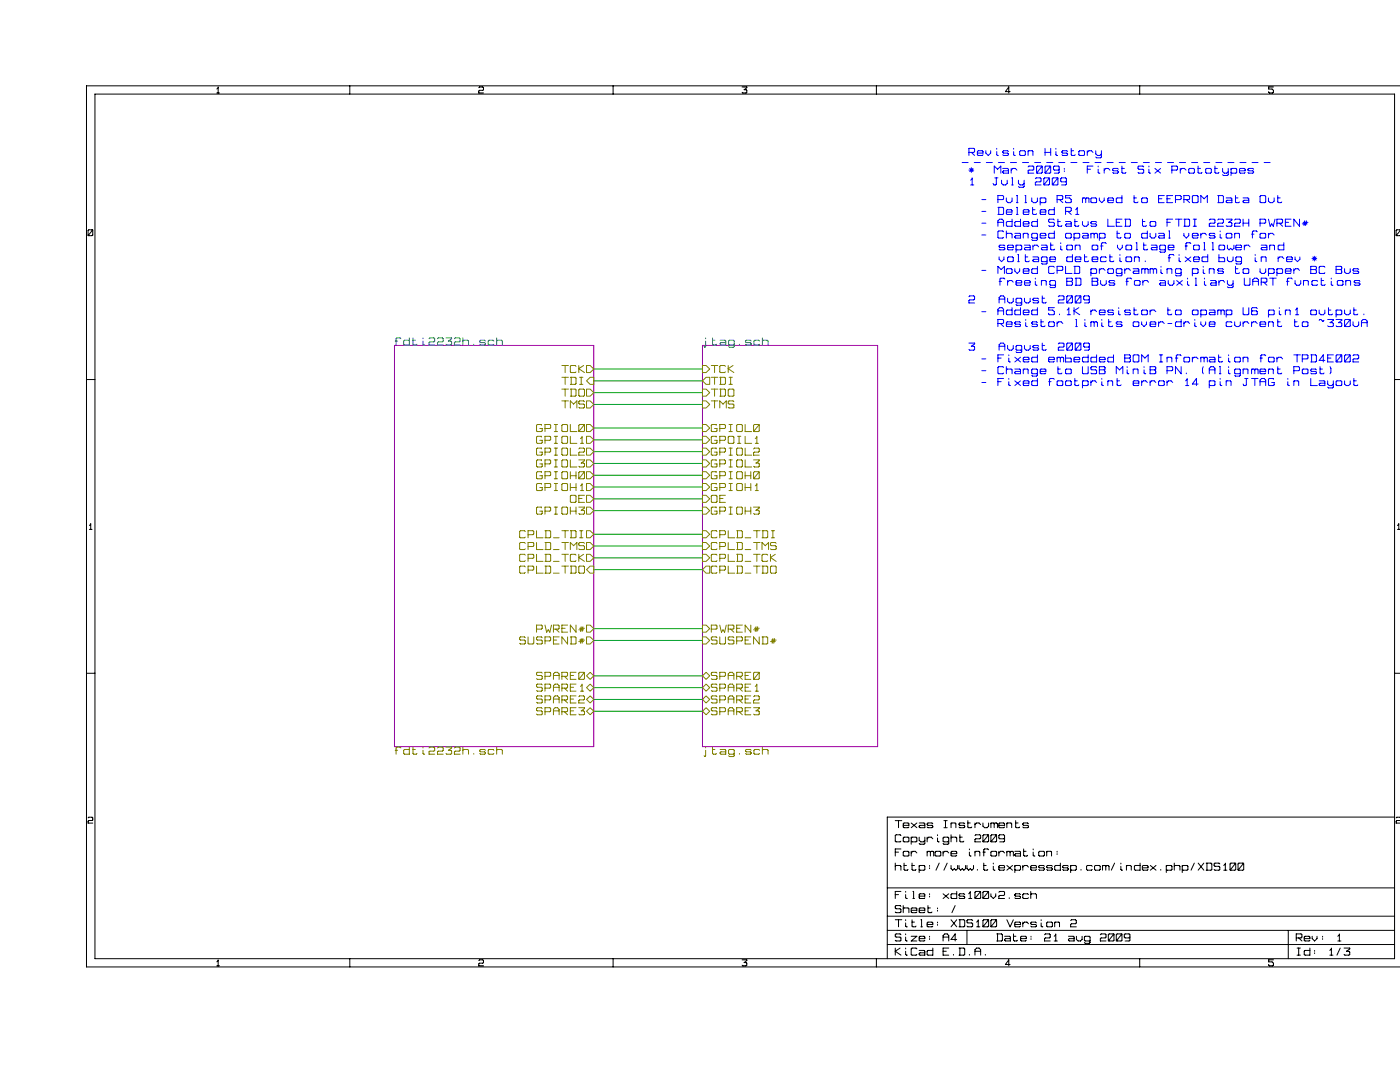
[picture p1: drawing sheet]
<svg xmlns="http://www.w3.org/2000/svg" width="279mm" height="216mm" viewBox="0 0 279 216" stroke-linecap="round" stroke-linejoin="round" font-family="sans-serif">
<g fill="none" stroke="#000" stroke-width=".2">
<path d="M18.9 18.8h259.4v172.5h-259.4zM43.3 18.5h.5M43.5 17.4v1.1M43.5 17.5l-.2 .3M69.8 17.1v1.7M95.6 17.5l.1-.1h.6l.2 .1v.4l-.2 .1h-.6l-.1 .2v.3h.9M122.4 17.1v1.7M148.1 17.4h.9l-.5 .5 .5 .1v.4l-.1 .1-.8-.1M174.9 17.1v1.7M201.6 18.3h-1l.7-.9v1.1M227.5 17.1v1.7M254.1 17.4h-.9v.4h.7l.2 .2v.4l-.8 .1-.1-.2"/>
<path d="M279.4 17.1h-262.1v175.8h262.1M17.6 46l.1-.1h.7l.1 .1v.9l-.1 .1-.8-.1zM18.5 45.9l-.9 1.1M279.4 45.9h-.6l-.2 .1v.9l.2 .1h.6M279.4 46l-.8 1M17.3 75.7h1.6M278.3 75.7h1.1M17.8 105.6h.6M18.1 104.5v1.1M18.1 104.6l-.3 .3M278.9 105.6h.5M279.2 104.5v1.1"/>
<path d="M279.2 104.6l-.3 .3M17.3 134.3h1.6M278.3 134.3h1.1M17.6 163.2l.1-.1h.7l.1 .1v.4l-.1 .1h-.7l-.1 .2v.3h.9M177.1 177.2h101.2M178.7 172.2v1.4M178.7 172.9l.1-.2h.8l.2 .2v.7M178.7 178.5h.6M178.7 170h.6M178.7 163.7h1.3M179.3 163.7v1.5M179.8 166.7l-.2-.1h-.8l-.1 .1v1.1l.1 .2h.8l.2-.2"/>
<path d="M179.8 169.4h-1.1v1.4M179.8 177.9h-1.1v1.4M180.3 170l.1-.1h.8l.2 .1v.7l-.2 .1h-.8l-.1-.1zM180.3 164.7h1.1v-.3l-.2-.2h-.8l-.1 .2v.6l.1 .2h.8l.2-.2M180.3 167.2l.1-.2h.8l.2 .2v.6l-.2 .2h-.8l-.1-.2zM180.4 172.7h.5M180.4 172.2v1.3l.2 .1h.5l.1-.1M180.7 177.9v.1M180.7 178.5v.6l.4 .2M181.8 167v1.5M181.8 169.9v.9M181.8 167.2l.2-.2h.8l.2 .2v.6l-.2 .2h-.8l-.2-.2"/>
<path d="M181.8 170.2l.4-.3h.5l.3 .3M181.8 164.2l1.2 1M182 172.2v1.3l.2 .1h.5l.1-.1M182 172.7h.5M182.2 177.9h.1v1.4M182.2 179.3h.3M183 164.2l-1.2 1M183.4 164.2h1l.2 .2v.8h-1l-.2-.2 .2-.3h1M183.4 172.9l.2-.2h.8l.2 .2v.6l-.2 .1h-.8l-.2-.1M183.4 178.8h1.2v-.3l-.2-.2h-.8l-.2 .2v.6l.2 .2h.8l.2-.2M183.4 167v.7l.4 .3h.5l.3-.3M183.4 172.7v1.4"/>
<path d="M184.6 167v1.3l-.2 .2h-.8l-.2-.2M185 167v1M185 169.9v.9M185 170l.2-.1h.3l.2 .1M185 167.4l.4-.4h.4l.4 .4M185.5 172.7v.2M185.5 173.2v.1M185.5 178.3v.2M185.5 178.8v.2M185.7 170l.1-.1h.4l.1 .1v.8M185.7 170v.8M186.2 164.4l-.2-.2h-.8l-.2 .2 .2 .3h.8l.2 .3-.2 .2h-.8l-.2-.2"/>
<path d="M186.6 170l.2-.1h.8l.2 .1v.7l-.2 .1h-.8l-.2-.1zM187.1 166.6v.1M187.1 167.2v.6l.3 .2M187.4 172.2l-.6 1.4M188.2 169.9v.9M188.2 178.3l1.1 1M188.2 170.2l.3-.3h.5l.3 .3M188.4 163.7h.6M188.4 165.2h.6M188.7 163.7v1.5M189 172.2l-.6 1.4M189.3 167.8l-.1 .2h-.8l-.2-.2v-.6l.2-.2h.8l.1 .2v1.1l-.1 .2h-.8l-.2-.2"/>
<path d="M189.3 178.3l-1.1 1M189.8 167.2l.2-.2h.8l.1 .2v.8M189.8 170.3h1.1v-.3l-.1-.1h-.8l-.2 .1v.7l.2 .1h.8l.1-.1M189.8 164.2v1M189.8 166.6v1.4M189.8 172.7v.6l.3 .3 .4-.3 .3 .3 .3-.3v-.6M189.8 164.4l.2-.2h.6l.2 .2v.8M190.9 177.9v1.4h-.9l-.2-.2v-.6l.2-.2h.9M191.4 172.7v.6l.3 .3 .3-.3 .4 .3 .3-.3v-.6M191.6 166.6v1.2l.1 .2h.5l.2-.2M191.6 167h.4M192.5 164.4l-.1-.2h-.8l-.2 .2 .2 .3h.8l.1 .3-.1 .2h-.8l-.2-.2"/>
<path d="M192.5 178.5l-.1-.2h-.8l-.2 .2 .2 .3h.8l.1 .3-.1 .2h-.8l-.2-.2M193 172.7v.6l.3 .3 .3-.3 .3 .3 .4-.3v-.6M193.2 164.2h.4M193.2 163.7v1.3l.1 .2h.5l.1-.2M193.3 179.3h.6M193.5 169.4v.2M193.5 170v.7l.3 .1M193.6 177.9v1.4M193.6 178l-.3 .3M194.6 178l.1-.1h.8l.2 .1v1.1l-.2 .2h-.8l-.1-.2zM194.6 164.2v1M194.6 166.7l.1-.1h.8l.2 .1v.5l-.2 .2h-.8l-.1 .1v.5h1.1"/>
<path d="M194.6 169.9v.9M194.6 170l.1-.1h.7l.1 .1v.8M194.6 164.5l.3-.3h.5l.3 .3M195.1 173.5v.1M195.7 177.9l-1.1 1.4M196.2 164.2v.7l.3 .3h.5l.3-.3v-.7M196.2 166.7l.1-.1h.8l.2 .1v1.1l-.2 .2h-.8l-.1-.2zM196.2 178l.1-.1h.8l.2 .1v1.1l-.2 .2h-.8l-.1-.2zM196.2 170h.4M196.3 172.2v1.3l.2 .1h.5l.1-.1M196.3 172.7h.5M197.3 177.9l-1.1 1.4"/>
<path d="M197.3 169.6l-.2-.2h-.6l-.2 .2v1.2M197.3 166.6l-1.1 1.4M197.8 164.2v1M197.8 166.7l.1-.1h.8l.2 .1v1.1l-.2 .2h-.8l-.1-.2zM197.8 170l.1-.1h.8l.2 .1v.7l-.2 .1h-.8l-.1-.1zM197.8 178.3v.5l.4 .5 .5-.5v-.5M197.8 164.4l.1-.2h.3l.2 .2M198.2 172.9v.6l.4 .1M198.2 172.2v.2M198.4 164.4l.2-.2h.3l.2 .2v.8M198.4 164.4v.8M198.9 166.6l-1.1 1.4"/>
<path d="M199.3 170.2l.4-.3h.5l.3 .3M199.3 178l.2-.1h.8l.2 .1v.5l-.2 .2h-.8l-.2 .1v.5h1.2M199.3 164.7h1.2v-.3l-.2-.2h-.8l-.2 .2v.6l.2 .2h.8l.2-.2M199.3 169.9v.9M199.3 173.2h1.2v-.3l-.2-.2h-.8l-.2 .2v.6l.2 .1h.8l.2-.1M200.5 167.2l-.2 .2h-.8l-.2-.2v-.5l.2-.1h.8l.2 .1v1.1l-.2 .2h-.8M200.9 172.7l1.2 .9M200.9 170l.2-.1h.3l.2 .1M200.9 164.2v1M200.9 169.9v.9M200.9 164.4l.2-.2h.7l.1 .2v.8M201.4 179.1v.2"/>
<path d="M201.6 170l.2-.1h.3l.1 .1v.8M201.6 170v.8M202.1 172.7l-1.2 .9M202.5 169.9h1l.2 .1v.8h-1l-.2-.1 .2-.4h1M202.5 172.9l.2-.2h.8l.2 .2v.6l-.2 .1h-.8l-.2-.1M202.5 172.7v1.4M202.7 164.2h.5M202.7 163.7v1.3l.2 .2h.4l.2-.2M203.7 178.5l-.2-.2h-.8l-.2 .2 .2 .3h.8l.2 .3-.2 .2h-.8l-.2-.2M204.1 172.7v.9M204.1 173l.4-.3h.4l.4 .3M204.3 169.9h.5"/>
<path d="M204.3 169.4v1.3l.2 .1h.4l.2-.1M205.3 164.4l-.2-.2h-.8l-.2 .2 .2 .3h.8l.2 .3-.2 .2h-.8l-.2-.2M205.3 178.5l-.2-.2h-.8l-.2 .2v.6l.2 .2h.8l.2-.2M205.7 173.2h1.1v-.3l-.1-.2h-.8l-.2 .2v.6l.2 .1h.8l.1-.1M205.7 178.5l.2-.2h.8l.1 .2v.8M205.7 177.9v1.4M206.2 170v.7l.3 .1M206.2 169.4v.2M207.3 170l.2-.1h.8l.1 .1v.7l-.1 .1h-.8l-.2-.1zM208.4 172.9l-.1-.2h-.8l-.2 .2 .2 .3h.8l.1 .3-.1 .1h-.8l-.2-.1M208.9 169.9v.9M208.9 170l.2-.1h.6l.2 .1v.8"/>
<path d="M210 172.9l-.1-.2h-.8l-.2 .2 .2 .3h.8l.1 .3-.1 .1h-.8l-.2-.1M211 169.9v.1M211 170.3v.2M211.6 172.2v1.4h-.9l-.2-.1v-.6l.2-.2h.9M213.2 172.9l-.2-.2h-.8l-.1 .2 .1 .3h.8l.2 .3-.2 .1h-.8l-.1-.1M213.7 172.7v1.4M213.7 172.9l.1-.2h.8l.2 .2v.6l-.2 .1h-.8l-.1-.1M215.7 173.5v.1M218 172.9l-.2-.2h-.8l-.2 .2v.6l.2 .1h.8l.2-.1M218.4 172.9l.2-.2h.8l.2 .2v.6l-.2 .1h-.8l-.2-.1zM220 172.9l.2-.2h.3l.2 .2M220 172.7v.9"/>
<path d="M220.7 172.9l.1-.2h.4l.1 .2v.7M220.7 172.9v.7M222.4 172.2l-.6 1.4M223.7 172.9v.6l.3 .1M223.7 172.2v.2M224.8 172.9l.2-.2h.6l.2 .2v.7M224.8 172.7v.9M227.5 172.2v1.4h-.9l-.2-.1v-.6l.2-.2h.9M228 173.2h1.1v-.3l-.2-.2h-.7l-.2 .2v.6l.2 .1h.7l.2-.1M229.6 172.7l1.1 .9M230.7 172.7l-1.1 .9M231.6 173.5v.1"/>
<path d="M232.8 172.9l.1-.2h.8l.2 .2v.6l-.2 .1h-.8l-.1-.1M232.8 172.7v1.4M234.3 172.9l.2-.2h.8l.2 .2v.7M234.3 172.2v1.4M235.9 172.9l.2-.2h.8l.2 .2v.6l-.2 .1h-.8l-.2-.1M235.9 172.7v1.4M238.3 172.2l-.6 1.4M239.1 172.2l1.2 1.4M240.3 172.2l-1.2 1.4M240.7 172.2h1l.1 .2v1.1l-.1 .1h-1M240.9 172.2v1.4M243.4 172.4l-.1-.2h-.8l-.2 .2v.3l.2 .2h.8l.1 .1v.5l-.1 .1h-.8l-.2-.1"/>
<path d="M244.2 173.6h.7M244.5 172.2v1.4M244.5 172.4l-.3 .3M245.5 172.4l.2-.2h.7l.2 .2v1.1l-.2 .1h-.7l-.2-.1zM246.6 172.2l-1.1 1.4M247.1 172.4l.1-.2h.8l.2 .2v1.1l-.2 .1h-.8l-.1-.1zM248.2 172.2l-1.1 1.4M278.3 163h-101.2v28.3M279.4 163.7h-.6l-.2 .2v.3h.8M279.4 163.1h-.6l-.2 .1M43.3 192.7h.5M43.5 191.5v1.2"/>
<path d="M43.5 191.7l-.2 .2M69.8 191.3v1.6M95.6 191.7l.1-.2h.6l.2 .2v.4l-.8 .1-.1 .1v.4h.9M122.4 191.3v1.6M148.1 191.5h.9l-.5 .6 .5 .1v.4l-.1 .1-.8-.1M174.9 191.3v1.6M177.1 182.8h101.2M177.1 188.5h101.2M177.1 185.6h101.2M178.7 189.2v1.4M178.7 183.5h1.3M179.3 183.5v1.4"/>
<path d="M179.6 189.2l-.9 .6 1.1 .8M179.8 186.5l-.2-.1h-.8l-.1 .1v.3l.1 .2h.8l.2 .2v.4l-.2 .2h-.8l-.1-.2M179.8 180.9l-.2-.2h-.8l-.1 .2v.3l.1 .1h.8l.2 .2v.5l-.2 .1h-.8l-.1-.1M180.3 180.7v1.4M180.3 181.3l.1-.1h.8l.2 .1v.8M180.7 187v.6l.4 .2M180.7 183.5v.2M180.7 184.2v.6l.4 .1M180.7 186.4v.1M180.7 189.2v.1M180.7 189.8v.6l.4 .2M181.8 186.8h1.2l-1.2 1h1.2"/>
<path d="M181.8 181.6h1.2v-.3l-.2-.1h-.8l-.2 .1v.7l.2 .1h.8l.2-.1M182 183.5v1.3l.2 .1h.5l.1-.1M182 184h.5M183 189.3l-.2-.1h-.8l-.2 .1v1.1l.2 .2h.8l.2-.2M183.4 187.3h1.2v-.3l-.2-.2h-.8l-.2 .2v.6l.2 .2h.8l.2-.2M183.4 189.6h1l.2 .2v.8h-1l-.2-.2 .2-.3h1M183.4 181.6h1.2v-.3l-.2-.1h-.8l-.2 .1v.7l.2 .1h.8l.2-.1M183.8 183.5h.1v1.4M183.8 184.9h.3M185 184.5h1.2v-.3l-.2-.2h-.8l-.2 .2v.6l.2 .1h.8l.2-.1M185.2 180.7v1.3l.2 .1h.4l.2-.1M185.2 181.2h.5"/>
<path d="M185.5 186.8v.2M185.5 187.3v.2M186.2 189.2v1.4h-1l-.2-.2v-.6l.2-.2h1M187.1 181.2v.1M187.1 181.6v.2M187.1 184v.2M187.1 184.5v.1M188.2 187.8v-1.1l.3-.3h.5l.3 .3v1.1M188.2 189.8h.7M188.2 187h1.1M189.3 189.2h-1.1v1.4h1.1M189.8 183.5l1.1 1.4"/>
<path d="M190.3 190.4v.2M190.6 180.7l-.6 1.4M190.9 187.5h-1.1l.8-1.1v1.4M190.9 183.5l-1.1 1.4M191.4 189.2h1l.1 .1v1.1l-.1 .2h-1M191.4 183.5h1l.1 .2v1.1l-.1 .1h-1M191.6 183.5v1.4M191.6 189.2v1.4M193 185.6v2.9M193.5 190.4v.2M194.1 183.7l-.2-.2h-.7l-.2 .2v.3l.2 .2h.7l.2 .1v.5l-.2 .1h-.7l-.2-.1M194.6 190.6v-1.1l.3-.3h.5l.3 .3v1.1"/>
<path d="M194.6 189.8h1.1M194.9 184.9h.6M195.2 183.5v1.4M195.2 183.7l-.3 .3M196.2 183.7l.1-.2h.8l.2 .2v1.1l-.2 .1h-.8l-.1-.1zM196.6 190.4v.2M197.3 183.5l-1.1 1.4M197.8 183.7l.1-.2h.8l.2 .2v1.1l-.2 .1h-.8l-.1-.1zM198.9 183.5l-1.1 1.4M198.9 186.4h1l.1 .1v1.1l-.1 .2h-1M199.1 186.4v1.4M200.5 186.8h1l.1 .2v.8h-.9l-.2-.2 .2-.3h.9"/>
<path d="M200.9 183.5l.7 1.4 .6-1.4M201.6 192.4h-1l.7-.9v1.2M202.3 186.4v1.2l.1 .2h.5l.2-.2M202.3 186.8h.4M202.5 184.5h1.2v-.3l-.2-.2h-.8l-.2 .2v.6l.2 .1h.8l.2-.1M203.7 187.3h1.1v-.3l-.1-.2h-.8l-.2 .2v.6l.2 .2h.8l.1-.2M204.1 184.3l.4-.3h.4l.4 .3M204.1 184v.9M205.8 186.8v.2M205.8 187.3v.2M206.8 184.2l-.1-.2h-.8l-.2 .2 .2 .3h.8l.1 .3-.1 .1h-.8l-.2-.1M207.8 184.2v.6l.3 .1"/>
<path d="M207.8 183.5v.2M208.5 186.5l.1-.1h.8l.2 .1v.5l-.2 .2h-.8l-.1 .1v.5h1.1M208.9 184.2l.2-.2h.8l.1 .2v.6l-.1 .1h-.8l-.2-.1zM210.4 187.8h.6M210.5 184.2l.2-.2h.6l.1 .2v.7M210.5 184v.9M210.7 186.4v1.4M210.7 186.5l-.3 .3M213.2 186.8h1l.2 .2v.8h-1l-.2-.2 .2-.3h1M213.7 183.7l.1-.2h.8l.2 .2v.5l-.2 .1h-.8l-.1 .2v.4h1.1M214.8 186.8v.7l.4 .3h.4l.4-.3v-.7M217.5 187.6l-.1 .2h-.8l-.2-.2v-.6l.2-.2h.8l.1 .2v1.1l-.1 .1h-.8l-.2-.1"/>
<path d="M219.6 186.5l.2-.1h.8l.1 .1v.5l-.1 .2h-.8l-.2 .1v.5h1.1M221.2 186.5l.2-.1h.8l.1 .1v1.1l-.1 .2h-.8l-.2-.2zM222.3 186.4l-1.1 1.4M222.8 186.5l.1-.1h.8l.2 .1v1.1l-.2 .2h-.8l-.1-.2zM223.9 186.4l-1.1 1.4M225.5 187l-.2 .2h-.8l-.1-.2v-.5l.1-.1h.8l.2 .1v1.1l-.2 .2h-.8M227.5 191.3v1.6M254.1 191.5h-.9v.4h.7l.2 .3v.4l-.8 .1-.1-.3M257.1 185.6v5.7M258.7 187.2h1l.1-.2v-.5l-.1-.1h-1v1.4M258.9 190.6h.6M258.9 189.2h.6"/>
<path d="M259.2 187.2l.6 .6M259.2 189.2v1.4M260.3 187.3h1.1v-.3l-.2-.2h-.7l-.2 .2v.6l.2 .2h.7l.2-.2M261.4 189.2v1.4h-.9l-.2-.2v-.6l.2-.2h.9M261.9 186.8v.5l.5 .5 .4-.5v-.5M262.4 189.6v.2M262.4 190.1v.2M263.9 186.8v.2M263.9 187.3v.2M265.4 190.6h.6M265.7 189.2v1.4M265.7 189.3l-.3 .3"/>
<path d="M267 187.8h.6M267.3 186.4v1.4M267.3 186.5l-.3 .3M267.5 189.2l-.7 1.4M268.2 189.2h1.2v.1l-.7 .5h.5l.2 .2v.4l-.2 .2h-.8l-.2-.2"/>
</g>
<g fill="none" stroke="#00f" stroke-width=".2">
<path d="M193.4 30.4h.9l.2-.2v-.4l-.2-.2h-.9v1.4M193.4 33.9h.9M193.5 33.6l.7 .6M193.7 36.9h.6M193.9 33.5v.9M193.9 30.4l.6 .6M194 35.5v1.4M194 35.7l-.3 .3M194.2 33.6l-.7 .6M195.1 30.5h1.1v-.3l-.2-.1h-.8l-.1 .1v.7l.1 .1h.8l.2-.1M195.9 39.8h.8M196.7 30.1v.4l.5 .5 .5-.5v-.4"/>
<path d="M198.4 34.6v-1.5l.7 .7 .6-.7v1.5M198.5 35.5h.7M198.8 35.5v1.3l-.4 .1-.2-.3M198.9 30.2v.7l.4 .1M198.9 29.6v.2M199.2 39.8h.9l.2-.1v-.5l-.2-.2h-.9v1.4M199.9 36v.6l.3 .3h.5l.3-.3v-.6M200.1 33.6h1l.2 .2v.8h-1l-.2-.2 .2-.3h1M200.8 39.5v.6l.4 .3h.5l.3-.3v-.6M201.3 30.2l-.2-.1h-.8l-.2 .1 .2 .3h.8l.2 .4-.2 .1h-.8l-.2-.1M201.8 33.9l.3-.3h.5l.3 .3M201.8 33.6v1"/>
<path d="M201.9 36.9h.3M201.9 35.5h.1v1.4M202.3 30.2v.7l.3 .1M202.3 29.6v.2M202.9 39h.1v1.4M203.3 36v.6l.3 .3h.5l.3-.3M203.5 30.2l.2-.1h.8l.1 .1v.7l-.1 .1h-.8l-.2-.1zM204.4 36v1.2l-.2 .2h-.8l-.1-.2M204.6 39h.1v1.4M205.2 30.1v.9M205.2 33.3l.2-.2h.7l.2 .2v.5l-.2 .1h-.7l-.2 .2v.5h1.1M205.2 30.2l.2-.1h.6l.1 .1v.8"/>
<path d="M205.9 39.5v.6l.3 .3h.5l.3-.3v-.6M206.6 35.7l.2-.2h.8l.2 .2v.4l-.2 .2h-.8l-.2 .1v.5h1.2M206.9 33.3l.1-.2h.8l.2 .2v1.1l-.2 .2h-.8l-.1-.2zM207.6 39.7l.2-.2h.8l.1 .2v.6l-.1 .1h-.8l-.2-.1M207.6 39.5v1.4M208 33.1l-1.1 1.5M208.3 35.7l.2-.2h.8l.1 .2v1.1l-.1 .1h-.8l-.2-.1zM208.6 33.3l.1-.2h.8l.2 .2v1.1l-.2 .2h-.8l-.1-.2zM208.6 29.6v1.4M208.6 30.4h1.1M209.4 35.5l-1.1 1.4M209.7 29.6v1.4"/>
<path d="M209.7 33.1l-1.1 1.5M210 35.7l.2-.2h.8l.1 .2v1.1l-.1 .1h-.8l-.2-.1zM210.7 30.2v.7l.4 .1M210.7 29.6v.2M211 39.8h.9l.2-.1v-.5l-.2-.2h-.9v1.4M211.1 35.5l-1.1 1.4M211.4 33.8l-.2 .1h-.8l-.2-.1v-.5l.2-.2h.8l.2 .2v1.1l-.2 .2h-.8M211.4 39.8l.7 .6M212.4 33.6v.2M212.4 34.1v.1M212.8 36.1l-.1 .2h-.8l-.2-.2v-.4l.2-.2h.8l.1 .2v1.1l-.1 .1h-.8M213.1 30.2l-.2-.1h-.8l-.2 .1 .2 .3h.8l.2 .4-.2 .1h-.8l-.2-.1"/>
<path d="M213.8 39h-1.1v.5h.8l.3 .3v.5l-.2 .1h-.8l-.1-.3M213.8 29.6v1.3l.2 .1h.4l.2-.1M213.8 30.1h.5M215.3 30.2l.2-.1h.8l.1 .1v.7l-.1 .1h-.8l-.2-.1zM216 39.5v.9M216 39.7l.2-.2h.3l.2 .2M216.7 39.7l.1-.2h.4l.1 .2v.7M216.7 39.7v.7M217 30.4l.3-.3h.5l.3 .3M217 30.1v.9M217 33.8h.6M217.7 39.7l.2-.2h.8l.1 .2v.6l-.1 .1h-.8l-.2-.1z"/>
<path d="M218.1 33.1h-1.1v1.5M218.7 30.1v.6l.3 .3h.5l.3-.3M219.2 33.8v.6l.3 .2M219.2 33.1v.2M219.4 39.5v.5l.5 .4 .5-.4v-.5M219.8 30.1v1.2l-.2 .2h-.8l-.1-.2M220.4 33.6v1M220.4 33.9l.3-.3h.5l.3 .3M221.1 40h1.1v-.3l-.1-.2h-.8l-.2 .2v.6l.2 .1h.8l.1-.1M223.2 33.8l-.2-.2h-.8l-.1 .2 .1 .3h.8l.2 .3-.2 .2h-.8l-.1-.2M223.9 39v1.4h-1l-.1-.1v-.6l.1-.2h1M223.9 33.1v1.3l.2 .2h.5l.1-.2"/>
<path d="M223.9 33.6h.5M226.3 39v1.3l.2 .1h.5l.1-.1M226.3 39.5h.5M227.8 39.7l.2-.2h.8l.2 .2v.6l-.2 .1h-.8l-.2-.1zM228.2 33.3l-.1-.2h-.8l-.2 .2v.3l.2 .2h.8l.1 .1v.5l-.1 .2h-.8l-.2-.2M229.3 33.8v.6l.3 .2M229.3 33.1v.2M230.5 33.6l1.1 1M231.2 39.7h.7M231.6 33.6l-1.1 1M232.3 39h-1.1v1.4h1.1M232.9 39.7h.7"/>
<path d="M233.9 33.9h.9l.2-.1v-.5l-.2-.2h-.9v1.5M234 39h-1.1v1.4h1.1M234.6 39.8h1l.1-.1v-.5l-.1-.2h-1v1.4M235.6 33.9l.3-.3h.5l.3 .3M235.6 33.6v1M236.3 39.8h.9l.2-.1v-.5l-.2-.2h-.9v1.4M236.8 39.8l.6 .6M237.2 33.8l.2-.2h.8l.2 .2v.6l-.2 .2h-.8l-.2-.2zM238 39.2l.1-.2h.8l.2 .2v1.1l-.2 .1h-.8l-.1-.1zM239.1 33.1v1.3l.2 .2h.4l.2-.2M239.1 33.6h.5M240.6 33.8l.2-.2h.8l.1 .2v.6l-.1 .2h-.8l-.2-.2z"/>
<path d="M242.5 33.1v1.3l.1 .2h.5l.2-.2M242.5 33.6h.5M243 39h1l.2 .2v1.1l-.2 .1h-1M243.2 39v1.4M244 33.6v.6l.3 .4h.5l.3-.4M244.7 39.5h1l.1 .2v.7h-.9l-.2-.1 .2-.3h.9M245.1 33.6v1.3l-.1 .1h-.8l-.2-.1M245.7 33.6v1.4M245.7 33.8l.1-.2h.8l.2 .2v.6l-.2 .2h-.8l-.1-.2M246.6 39v1.3l.1 .1h.5l.2-.1M246.6 39.5h.5M247.4 34.1h1.1v-.3l-.2-.2h-.8l-.1 .2v.6l.1 .2h.8l.2-.2"/>
<path d="M248.1 39.5h1l.1 .2v.7h-.9l-.2-.1 .2-.3h.9M250.2 33.8l-.2-.2h-.8l-.1 .2 .1 .3h.8l.2 .3-.2 .2h-.8l-.1-.2M251.5 39.2l.1-.2h.8l.2 .2v1.1l-.2 .1h-.8l-.1-.1zM253.1 39.5v.6l.4 .3h.5l.3-.3v-.6M255 39v1.3l.2 .1h.5l.1-.1M255 39.5h.5M193.4 59.2l.1-.2h.8l.2 .2v.5l-.2 .1h-.8l-.1 .2v.5h1.1M195.9 54h.8M195.9 46.9h.8M195.9 44.5h.8M195.9 42.2h.8M199.2 45.1v-1l.3-.4h.5l.3 .4v1"/>
<path d="M199.2 54.6v-1.4l.6 .6 .7-.6v1.4M199.2 41.4h.9l.2 .1v1.2l-.2 .1h-.9M199.2 44.4h1.1M199.3 41.4v1.4M199.4 51.3v.4l.5 .5 .5-.5v-.4M199.4 59.7h1.1M199.4 56.1h.5M200.3 46.3l-.2-.2h-.8l-.1 .2v1.1l.1 .1h.8l.2-.1M200.5 49.1l-.1-.2h-.8l-.2 .2 .2 .3h.8l.1 .3-.1 .2h-.8l-.2-.2M200.5 55.7l-.1-.2h-.7l-.1 .2v1.2M200.8 42.3h1.2v-.3l-.2-.1h-.8l-.2 .1v.7l.2 .1h.8l.2-.1M200.8 46.1v1.4"/>
<path d="M200.8 53.8l.2-.2h.8l.2 .2v.6l-.2 .2h-.8l-.2-.2zM200.8 46.7l.2-.1h.8l.2 .1v.8M201.1 49.4h1.1v-.3l-.2-.2h-.7l-.2 .2v.6l.2 .2h.7l.2-.2M201.1 51.4l.2-.1h.7l.2 .1v.7l-.2 .1h-.7l-.2-.1zM201.1 56v.9M201.1 59.5v.6l.3 .4h.5l.3-.4v-.6M201.1 56.3l.3-.3h.5l.3 .3M202 43.7v1.4h-1l-.2-.1v-.6l.2-.2h1M202.5 46.6h1l.2 .1v.8h-1l-.2-.1 .2-.4h1M202.5 53.6v.5l.5 .5 .5-.5v-.5M202.8 56.4h1.1v-.3l-.2-.1h-.8l-.1 .1v.7l.1 .1h.8l.2-.1M202.8 49.1l.1-.2h.8l.2 .2v.6l-.2 .2h-.8l-.1-.2"/>
<path d="M202.8 48.9v1.4M202.9 41.4h.1v1.4M202.9 42.8h.3M202.9 40.4h.3M203.1 52.2h.3M203.1 50.8h.2v1.4M203.7 43.7v1.4h-1l-.2-.1v-.6l.2-.2h1M204.2 42.3h1.2v-.3l-.2-.1h-.8l-.2 .1v.7l.2 .1h.8l.2-.1M204.2 44.7h1.2v-.3l-.2-.2h-.8l-.2 .2v.6l.2 .1h.8l.2-.1M204.2 54.1h1.2v-.3l-.2-.2h-.8l-.2 .2v.6l.2 .2h.8l.2-.2M204.2 46.6v.9M204.2 46.7l.2-.1h.6l.2 .1v.8"/>
<path d="M204.5 48.9h.9l.2 .2v.8h-1l-.1-.2 .1-.3h1M204.5 56.4h1.1v-.3l-.2-.1h-.8l-.1 .1v.7l.1 .1h.8l.2-.1M204.5 59.5v.6l.3 .4h.5l.3-.4v-.6M204.6 40.4h.3M204.6 50.8v1.3l.2 .1h.5l.1-.1M204.6 51.3h.5M206.1 41.4v1.3l.1 .1h.5l.2-.1M206.1 41.9h.5M206.1 51.3h1l.2 .1v.8h-1l-.2-.1 .2-.4h1M206.1 48.9v1M206.1 49.2l.4-.3h.5l.3 .3M206.6 56.1v.7l.4 .1"/>
<path d="M206.6 55.5v.2M207 43.7v1.4h-.9l-.2-.1v-.6l.2-.2h.9M207 47.4l-.1 .1h-.8l-.2-.1v-.7l.2-.1h.8l.1 .1v1.1l-.1 .2h-.8l-.2-.2M207 53.2v1.4h-.9l-.2-.2v-.6l.2-.2h.9M207.3 59.7l-.2-.2h-.8l-.2 .2 .2 .3h.8l.2 .3-.2 .2h-.8l-.2-.2M207.6 42.3h1.1v-.3l-.1-.1h-.8l-.2 .1v.7l.2 .1h.8l.1-.1M207.6 47h1.1v-.3l-.1-.1h-.8l-.2 .1v.7l.2 .1h.8l.1-.1M207.8 56.1l.2-.1h.7l.1 .1v.8M207.8 48.9h1l.2 .2v.8h-1l-.2-.2 .2-.3h1M207.8 56v.9M208 59v1.3l.2 .2h.5l.1-.2M208 59.5h.5"/>
<path d="M209 52.1l-.2 .1h-.8l-.2-.1v-.7l.2-.1h.8l.2 .1v1.1l-.2 .2h-.8l-.2-.2M209.5 51.7h1.2v-.3l-.2-.1h-.8l-.2 .1v.7l.2 .1h.8l.2-.1M209.7 48.4v1.3l.2 .2h.4l.2-.2M209.7 48.9h.5M210.4 41.4v1.4h-1l-.1-.1v-.7l.1-.1h1M210.4 43.9l-.2-.2h-.8l-.1 .2v.3l.1 .2h.8l.2 .1v.5l-.2 .1h-.8l-.1-.1M210.4 46.1v1.4h-1l-.1-.1v-.7l.1-.1h1M210.4 53.3l-.2-.1h-.8l-.1 .1v1.1l.1 .2h.8l.2-.2M210.7 56.8l-.2 .1h-.8l-.2-.1v-.7l.2-.1h.8l.2 .1v1.1l-.2 .2h-.8l-.2-.2M211 54h.9l.2-.2v-.5l-.2-.1h-.9v1.4M211.1 43.7v1.3l.2 .1h.5l.1-.1M211.1 44.2h.5"/>
<path d="M211.2 59.2l.2-.2h.8l.1 .2v.5l-.1 .1h-.8l-.2 .2v.5h1.1M211.7 49.1v.6l.3 .2M211.7 48.4v.2M212.7 42.2h.9l.2-.2v-.5l-.2-.1h-.9v1.4M212.7 44.2h.9l.2 .2v.7h-1l-.1-.1 .1-.3h1M212.7 46.7l.1-.1h.8l.2 .1v.7l-.2 .1h-.8l-.1-.1zM212.7 53.2v1.4h1.3M212.9 59.2l.2-.2h.8l.1 .2v1.1l-.1 .2h-.8l-.2-.2zM212.9 49.1l.2-.2h.8l.1 .2v.6l-.1 .2h-.8l-.2-.2zM212.9 55.5h1l.1 .2v.3l-.1 .1 .1 .7-.1 .1h-1zM212.9 56.1h1M213.1 42.2l.7 .6"/>
<path d="M214 50.8v1.4h-.9l-.2-.1v-.7l.2-.1h.9M214 59l-1.1 1.5M214.3 46.7l.2-.1h.8l.2 .1v.7l-.2 .1h-.8l-.2-.1M214.3 53.2h1l.2 .1v1.1l-.2 .2h-1M214.3 46.6v1.4M214.5 43.7v1.3l.2 .1h.5l.1-.1M214.5 53.2v1.4M214.5 44.2h.5M214.6 48.9v1M214.6 51.7h1.1v-.3l-.2-.1h-.7l-.2 .1v.7l.2 .1h.7l.2-.1M214.6 59.2l.2-.2h.7l.2 .2v1.1l-.2 .2h-.7l-.2-.2zM214.6 55.5h.9l.2 .2v1.1l-.2 .1h-.9"/>
<path d="M214.6 49.1l.2-.2h.6l.1 .2v.8M214.7 42.8h.6M214.8 55.5v1.4M215 41.4v1.4M215 41.5l-.3 .4M215.7 59l-1.1 1.5M216 44.2v.6l.4 .3h.4l.4-.3v-.6M216 46.6h1l.2 .1v.8h-1l-.2-.1 .2-.4h1M216.4 50.8v1.3l.2 .1h.5l.1-.1M216.4 51.3h.5M217.4 59.7l-.2 .1h-.8l-.1-.1v-.5l.1-.2h.8l.2 .2v1.1l-.2 .2h-.8M217.7 46.6v.9"/>
<path d="M217.7 53.6v1.4M217.7 53.8l.2-.2h.8l.1 .2v.6l-.1 .2h-.8l-.2-.2M217.7 46.7l.2-.1h.3l.2 .1M218 55.5h.9l.2 .2v.3l-.2 .1 .2 .7-.2 .1h-.9zM218 51.7h1.1v-.3l-.2-.1h-.8l-.1 .1v.7l.1 .1h.8l.2-.1M218 56.1h.9M218 49.1l.1-.2h.8l.2 .2v.6l-.2 .2h-.8l-.1-.2zM218.4 46.7l.1-.1h.3l.2 .1v.8M218.4 46.7v.8M218.8 44.4l-.1-.2h-.8l-.2 .2 .2 .3h.8l.1 .3-.1 .1h-.8l-.2-.1M219.4 46.6v1.4M219.4 53.6v1"/>
<path d="M219.4 46.7l.2-.1h.8l.1 .1v.7l-.1 .1h-.8l-.2-.1M219.4 54l.3-.4h.5l.3 .4M219.6 56v.6l.4 .3h.5l.3-.3v-.6M219.6 49.1h.5M220.8 51.4l-.2-.1h-.8l-.2 .1v.7l.2 .1h.8l.2-.1M220.8 48.6l-.2-.2h-.6l-.2 .2v1.3M221.1 43.7v1.4h1.3M221.1 53.8l.2-.2h.8l.1 .2v.6l-.1 .2h-.8l-.2-.2zM221.5 51.3h.5M221.5 50.8v1.3l.2 .1h.5l.1-.1M222.5 56.1l-.2-.1h-.8l-.2 .1 .2 .3h.8l.2 .4-.2 .1h-.8l-.2-.1M222.8 44.4h.6"/>
<path d="M222.9 46.1v1.3l.2 .1h.5l.1-.1M222.9 46.6h.5M223 48.9v.5l.5 .5 .5-.5v-.5M223.5 51.4v.7l.3 .1M223.5 50.8v.2M223.9 43.7h-1.1v1.4h1.1M223.9 54.4l-.2 .2h-.8l-.1-.2v-.6l.1-.2h.8l.2 .2v1.1l-.2 .1h-.8l-.1-.1M224.5 46.7l.1-.1h.8l.2 .1v.7l-.2 .1h-.8l-.1-.1zM224.5 53.6v1M224.5 43.7h.9l.2 .2v1.1l-.2 .1h-.9M224.5 54l.3-.4h.5l.3 .4M224.6 43.7v1.4"/>
<path d="M224.7 51.4l.2-.1h.8l.1 .1v.7l-.1 .1h-.8l-.2-.1zM224.7 56.1h.5M224.7 49.1l.2-.2h.8l.1 .2v.6l-.1 .2h-.8l-.2-.2zM225.8 55.7l-.1-.2h-.7l-.1 .2v1.2M226.2 53.6h.9l.2 .2v.8h-1l-.1-.2 .1-.3h1M226.4 51.4l.2-.1h.6l.2 .1v.8M226.4 56.1l.2-.1h.8l.1 .1v.7l-.1 .1h-.8l-.2-.1zM226.4 51.3v.9M226.7 49.9h.3M226.7 48.4h.2v1.5M227.8 53.6v1M227.8 53.8l.2-.2h.3l.2 .2"/>
<path d="M228 43.7v1.3l.2 .1h.5l.1-.1M228 44.2h.5M228.1 56.3l.3-.3h.5l.3 .3M228.1 56v.9M228.2 48.4v1.3l.2 .2h.5l.1-.2M228.2 48.9h.5M228.5 53.8l.2-.2h.3l.1 .2v.8M228.5 53.8v.8M228.6 52.1v.1M229 46.1v1.4h-1l-.2-.1v-.7l.2-.1h1M229.5 44.4l.2-.2h.8l.2 .2v.6l-.2 .1h-.8l-.2-.1zM229.5 46.6v.6l.4 .3h.4l.4-.3v-.6"/>
<path d="M229.5 53.6v1M229.5 53.8l.2-.2h.3l.2 .2M229.8 48.9h.9l.2 .2v.8h-1l-.1-.2 .1-.3h1M230.2 53.8l.1-.2h.4l.1 .2v.8M230.2 53.8v.8M231.2 46.6h1l.1 .1v.8h-.9l-.2-.1 .2-.4h.9M231.5 56h.9l.2 .1v.8h-1l-.1-.1 .1-.4h1M231.7 53.2v.1M231.7 53.8v.6l.3 .2M232.6 49.7l-.2 .2h-.8l-.1-.2v-.6l.1-.2h.8l.2 .2v1.1l-.2 .1h-.8l-.1-.1M232.9 53.6v1M232.9 53.8l.2-.2h.6l.2 .2v.8"/>
<path d="M232.9 44.4h.7M233.1 49.4h1.2v-.3l-.2-.2h-.8l-.2 .2v.6l.2 .2h.8l.2-.2M233.1 56v.6l.4 .3h.5l.3-.3v-.6M233.1 51.4h.5M233.2 47.5h.4M233.2 46.1h.2v1.4M234 43.7h-1.1v1.4M234.3 51l-.2-.2h-.6l-.2 .2v1.2M234.6 43.7h1.3M234.8 56l1.2 .9M235.2 43.7v1.4M235.3 51.4v.7l.3 .1"/>
<path d="M235.3 50.8v.2M235.7 54.4l-.1 .2h-.8l-.2-.2v-.6l.2-.2h.8l.1 .2v1.1l-.1 .1h-.8l-.2-.1M236 56l-1.2 .9M236.3 46.6v.4l.5 .5 .4-.5v-.4M236.3 43.7h.9l.2 .2v1.1l-.2 .1h-.9M236.4 43.7v1.4M236.5 51.3l1.2 .9M236.5 49.1h.5M237 56.1v.7l.3 .1M237 55.5v.2M237.7 51.3l-1.2 .9M237.7 48.6l-.2-.2h-.6l-.2 .2v1.3"/>
<path d="M238 47h1.1v-.3l-.2-.1h-.8l-.1 .1v.7l.1 .1h.8l.2-.1M238 53.6v1.4M238 53.8l.1-.2h.8l.2 .2v.6l-.2 .2h-.8l-.1-.2M238.1 43.7h.7M238.1 45.1h.7M238.2 51.7h1.1v-.3l-.1-.1h-.8l-.2 .1v.7l.2 .1h.8l.1-.1M238.2 49.1l.2-.2h.8l.1 .2v.6l-.1 .2h-.8l-.2-.2zM238.4 43.7v1.4M238.5 55.5h.2v1.4M238.5 56.9h.4M239.7 40.4v-1.4l.6 .7 .7-.7v1.4M239.7 46.6v.9"/>
<path d="M239.7 46.9l.3-.3h.5l.3 .3M240.1 53.8v.6l.4 .2M240.1 53.2v.1M240.2 48.4h.2v1.5M240.2 49.9h.3M240.4 56.1v.7l.3 .1M240.4 55.5v.2M241 50.8v1.4h-.9l-.2-.1v-.7l.2-.1h.9M241.3 43.9l.2-.2h.8l.2 .2v.5l-.2 .1h-.8l-.2 .2v.4h1.2M241.3 53.6v1M241.3 53.8l.2-.2h.7l.1 .2v.8M241.6 56h.9l.2 .1v.8h-1l-.1-.1 .1-.4h1"/>
<path d="M241.9 49.9h.3M241.9 48.4h.2v1.5M242.5 46.7l-.2-.1h-.8l-.2 .1 .2 .3h.8l.2 .4-.2 .1h-.8l-.2-.1M243 43.9l.2-.2h.8l.2 .2v.5l-.2 .1h-.8l-.2 .2v.4h1.2M243.3 49.1l.1-.2h.8l.2 .2v.6l-.2 .2h-.8l-.1-.2zM243.3 56.3l.3-.3h.5l.3 .3M243.3 50.8v1.4h1.1v-.6l-.2-.2h-.9M243.3 56v.9M243.5 46.1v.2M243.5 46.7v.7l.3 .1M244.2 53.8l-.2-.2h-.8l-.2 .2 .2 .3h.8l.2 .3-.2 .2h-.8l-.2-.2M244.7 46.7l.2-.1h.8l.1 .1v.7l-.1 .1h-.8l-.2-.1z"/>
<path d="M244.7 43.7h1.1v.2l-.6 .5h.5l.1 .1v.5l-.1 .1h-.8l-.2-.1M245 56v.6l.3 .3h.5l.3-.3M245 48.9v.6l.3 .4 .3-.4 .3 .4 .4-.4v-.6M245 51.3v.6l.3 .3h.5l.3-.3v-.6M246.1 56v1.2l-.2 .2h-.8l-.1-.2M246.4 43.9l.2-.2h.8l.1 .2v.5l-.1 .1h-.8l-.2 .2v.4h1.1M246.4 46.6v.9M246.4 46.7l.2-.1h.6l.2 .1v.8M246.6 53.6h.5M246.6 53.2v1.2l.1 .2h.5l.2-.2M246.6 49.4h1.2v-.3l-.2-.2h-.8l-.2 .2v.6l.2 .2h.8l.2-.2M247.8 52.1l-.2 .1h-.8l-.2-.1v-.7l.2-.1h.8l.2 .1v1.1l-.2 .2h-.8l-.2-.2"/>
<path d="M248.1 43.7v1.4M248.1 53.8l.2-.2h.8l.1 .2v.6l-.1 .2h-.8l-.2-.2zM248.1 44.5h1.1M248.3 55.5v1.3l.2 .1h.8l.2-.1v-1.3M248.3 48.9v1M248.3 49.2l.4-.3h.4l.4 .3M249.2 43.7v1.4M249.8 46.7h.5M250 56.9v-1.1l.4-.3h.4l.3 .3v1.1M250 56.1h1.1M250.5 51.4v.7l.3 .1M250.5 50.8v.2"/>
<path d="M250.9 46.3l-.2-.2h-.6l-.2 .2v1.2M251.5 44.5h.9l.2-.1v-.5l-.2-.2h-.9v1.4M251.5 46.7l.1-.1h.8l.2 .1v.7l-.2 .1h-.8l-.1-.1zM251.5 53.6v.7l.3 .3h.5l.3-.3v-.7M251.7 56.3h1l.1-.2v-.4l-.1-.2h-1v1.4M251.7 48.9h1l.1 .2v.8h-.9l-.2-.2 .2-.3h.9M251.7 51.3v.9M251.7 51.4l.2-.1h.6l.2 .1v.8M252.2 56.3l.6 .6M253.1 46.6v.9M253.1 53.6v1.4M253.1 53.8l.2-.2h.8l.2 .2v.6l-.2 .2h-.8l-.2-.2"/>
<path d="M253.1 46.9l.4-.3h.5l.3 .3M253.1 43.7l.4 1.4 .3-.4 .3 .4 .4-1.4M253.4 55.5h1.3M253.4 49.1l.2-.2h.6l.2 .2v.8M253.4 48.9v1M254 55.5v1.4M254.8 44.5h1l.2-.1v-.5l-.2-.2h-1v1.4M254.8 53.6v1.4M254.8 53.8l.2-.2h.8l.2 .2v.6l-.2 .2h-.8l-.2-.2M255.1 51.6l.3-.3h.5l.3 .3M255.1 51.3v.9M255.3 44.5l.7 .6"/>
<path d="M256.2 48.4v1.5h-1l-.1-.2v-.6l.1-.2h1M256.5 54.1h1.2v-.3l-.2-.2h-.8l-.2 .2v.6l.2 .2h.8l.2-.2M256.5 44.4h.7M256.8 51.7h1.1v-.3l-.2-.1h-.8l-.1 .1v.7l.1 .1h.8l.2-.1M256.8 56.1h.4M257.7 43.7h-1.2v1.4h1.2M257.9 55.7l-.2-.2h-.6l-.2 .2v1.2M258.2 53.6v1M258.2 54l.3-.4h.5l.3 .4M258.5 56v.6l.3 .3h.5l.3-.3v-.6M258.5 51.3v.4l.4 .5 .5-.5v-.4M259.3 43.7v1.4l-1.1-1.4v1.4"/>
<path d="M259.9 44.7h1M260.1 44.4h.9M260.1 56.1l.2-.1h.7l.1 .1v.8M260.1 56v.9M260.4 44.1l-.2 .9M260.7 44.1l-.2 .9M261.6 53.2h1l.1 .1v.3l-.1 .2 .1 .6-.1 .2h-1zM261.6 53.8h1M261.8 51.6h1M262 51.3l.6 .6M262.3 51.1v1M262.6 51.3l-.6 .6"/>
<path d="M263 56.1l-.2-.1h-.8l-.2 .1v.7l.2 .1h.8l.2-.1M263.7 56h.5M263.7 55.5v1.3l.2 .1h.4l.2-.1M264.4 53.3l-.2-.1h-.8l-.1 .1v1.1l.1 .2h.8l.2-.2M265.7 56.1v.7l.3 .1M265.7 55.5v.2M266.6 53.2h1l.2 .1v.3l-.2 .2 .2 .6-.2 .2h-1zM266.6 53.8h1M266.9 56.1l.2-.1h.8l.1 .1v.7l-.1 .1h-.8l-.2-.1zM268.3 53.6v.7l.4 .3h.5l.3-.3v-.7M268.6 56.1l.1-.1h.7l.1 .1v.8M268.6 56v.9"/>
<path d="M271.2 53.8l-.2-.2h-.8l-.2 .2 .2 .3h.8l.2 .3-.2 .2h-.8l-.2-.2M271.4 56.1l-.2-.1h-.8l-.1 .1 .1 .3h.8l.2 .4-.2 .1h-.8l-.1-.1M193.4 68.5h1.1v.1l-.6 .5h.4l.2 .2v.4l-.2 .2h-.8l-.1-.2M195.9 76.3h.8M195.9 74h.8M195.9 71.6h.8M195.9 62.2h.8M199.2 62.8v-1.1l.3-.3h.5l.3 .3v1.1M199.2 64.5h.9l.2-.1v-.5l-.2-.2h-.9v1.5M199.2 76.2h.6M199.2 71.4h.6M199.2 62h1.1"/>
<path d="M199.4 60.5v-1.1l.3-.4h.5l.3 .4v1.1M199.4 69.9v-1.1l.3-.3h.5l.3 .3v1.1M199.4 69.1h1.1M199.6 64.5l.7 .7M200.3 70.8h-1.1v1.4M200.3 73.3l-.2-.1h-.8l-.1 .1v1.1l.1 .2h.8l.2-.2M200.3 75.5h-1.1v1.4M200.8 64.7h1.2v-.3l-.2-.2h-.8l-.2 .2v.6l.2 .2h.8l.2-.2M200.8 73.2v1.4M200.8 73.8l.2-.2h.8l.2 .2v.8M201.1 68.9v.7l.3 .3h.5l.3-.3v-.7M201.3 70.8v.2"/>
<path d="M201.3 71.4v.7l.4 .1M201.3 75.5v.2M201.3 76.2v.6l.4 .1M202 61.4v1.4h-1l-.2-.1v-.7l.2-.1h1M202.5 76l1.2 .9M202.5 73.6h1l.2 .2v.8h-1l-.2-.2 .2-.3h1M202.5 71.3l1.2 .9M203.7 76l-1.2 .9M203.7 61.4v1.4h-1l-.2-.1v-.7l.2-.1h1M203.7 64.4l-.2-.2h-.8l-.2 .2 .2 .3h.8l.2 .3-.2 .2h-.8l-.2-.2M203.7 71.3l-1.2 .9M203.9 69.7l-.2 .2h-.8l-.1-.2v-.6l.1-.2h.8l.2 .2v1.1l-.2 .1h-.8l-.1-.1"/>
<path d="M203.9 60.3l-.2 .2h-.8l-.1-.2v-.6l.1-.2h.8l.2 .2v1.1l-.2 .1h-.8l-.1-.1M204.2 76.5h1.2v-.3l-.2-.2h-.8l-.2 .2v.6l.2 .1h.8l.2-.1M204.2 62.3h1.2v-.3l-.2-.1h-.8l-.2 .1v.7l.2 .1h.8l.2-.1M204.2 71.8h1.2v-.4l-.2-.1h-.8l-.2 .1v.7l.2 .1h.8l.2-.1M204.2 73.6v1M204.2 73.8l.2-.2h.6l.2 .2v.8M204.5 68.9v.7l.3 .3h.5l.3-.3v-.7M204.7 64.4v.6l.3 .2M204.7 63.7v.2M207 75.5v1.4h-.9l-.2-.1v-.6l.2-.2h.9M207 61.4v1.4h-.9l-.2-.1v-.7l.2-.1h.9M207 64.4l-.1-.2h-.8l-.2 .2 .2 .3h.8l.1 .3-.1 .2h-.8l-.2-.2"/>
<path d="M207 70.8v1.4h-.9l-.2-.1v-.7l.2-.1h.9M207 74.4l-.1 .2h-.8l-.2-.2v-.6l.2-.2h.8l.1 .2v1.1l-.1 .1h-.8l-.2-.1M207.3 69.1l-.2-.2h-.8l-.2 .2 .2 .3h.8l.2 .3-.2 .2h-.8l-.2-.2M207.6 74.1h1.1v-.3l-.1-.2h-.8l-.2 .2v.6l.2 .2h.8l.1-.2M207.8 64.2h.4M207.8 63.7v1.3l.1 .2h.5l.2-.2M208 68.5v1.2l.2 .2h.5l.1-.2M208 68.9h.5M209.3 76.2h.5M209.3 71.8h1.1v-.4l-.2-.1h-.8l-.1 .1v.7l.1 .1h.8l.2-.1M209.3 64.4l.1-.2h.8l.2 .2v.6l-.2 .2h-.8l-.1-.2zM210.4 75.7l-.2-.2h-.6l-.2 .2v1.2"/>
<path d="M210.4 61.4h-1.1v.5h.8l.3 .3v.5l-.2 .1h-.8l-.1-.3M211 76.2l.1-.2h.8l.2 .2v.6l-.2 .1h-.8l-.1-.1zM211 64.2v1M211 71.3v.9M211 71.4l.1-.1h.3l.2 .1M211 64.5l.3-.3h.5l.3 .3M211.1 73.2v1.2l.2 .2h.5l.1-.2M211.1 73.6h.5M211.2 68.6l.2-.1h.8l.1 .1v.5l-.1 .2h-.8l-.2 .1v.5h1.1M211.4 62.7v.1M211.6 71.4l.2-.1h.3l.2 .1v.8M211.6 71.4v.8"/>
<path d="M212.7 76.2l.1-.2h.8l.2 .2v.6l-.2 .1h-.8l-.1-.1zM212.7 70.8v1.4h1.1v-.6l-.2-.2h-.9M212.7 73.8l.1-.2h.8l.2 .2v.6l-.2 .2h-.8l-.1-.2zM212.9 68.6l.2-.1h.8l.1 .1v1.1l-.1 .2h-.8l-.2-.2zM213 62.8h.6M213.3 61.4v1.4M213.3 61.6l-.3 .3M214 68.5l-1.1 1.4M214.3 71.8h1.2v-.4l-.2-.1h-.8l-.2 .1v.7l.2 .1h.8l.2-.1M214.3 61.4v1.4M214.5 75.5v1.3l.2 .1h.5l.1-.1M214.5 76h.5"/>
<path d="M214.6 68.6l.2-.1h.7l.2 .1v1.1l-.2 .2h-.7l-.2-.2zM214.7 63.7h.1v1.5M214.7 65.2h.3M215.3 61.4l-1 .6 1.2 .8M215.7 68.5l-1.1 1.4M216 76.2l.2-.2h.8l.2 .2v.6l-.2 .1h-.8l-.2-.1M216 73.2v1.2l.2 .2h.8l.2-.2v-1.2M216 76v1.4M216.5 64.4v.6l.3 .2M216.5 63.7v.2M217.2 70.8v1.4h-1l-.2-.1v-.7l.2-.1h1M217.4 69.1l-.2 .2h-.8l-.1-.2v-.5l.1-.1h.8l.2 .1v1.1l-.2 .2h-.8"/>
<path d="M217.7 76.3l.4-.3h.4l.3 .3M217.7 61.9v.9M217.7 64.2v1M217.7 76v.9M217.7 64.4l.2-.2h.3l.2 .2M217.7 62.2l.4-.3h.4l.3 .3M218.4 64.4l.1-.2h.3l.2 .2v.8M218.4 64.4v.8M218.8 70.8v1.4h-.9l-.2-.1v-.7l.2-.1h.9M218.8 73.3l-.1-.1h-.8l-.2 .1v.3l.2 .2h.8l.1 .2v.4l-.1 .2h-.8l-.2-.2M219.4 73.2h1l.1 .1v.3l-.1 .2 .1 .6-.1 .2h-1zM219.4 73.8h1"/>
<path d="M219.4 62.3h1.1v-.3l-.1-.1h-.8l-.2 .1v.7l.2 .1h.8l.1-.1M219.4 71.8h1.1v-.4l-.1-.1h-.8l-.2 .1v.7l.2 .1h.8l.1-.1M219.9 76.2v.6l.3 .1M219.9 63.7v.2M219.9 64.4v.6l.3 .2M219.9 75.5v.2M221.1 76.2l.2-.2h.6l.2 .2v.7M221.1 76v.9M221.3 64.2h.4M221.3 63.7v1.3l.1 .2h.5l.2-.2M222.2 62l-.1-.1h-.8l-.2 .1 .2 .3h.8l.1 .4-.1 .1h-.8l-.2-.1M222.2 70.8v1.4h-.9l-.2-.1v-.7l.2-.1h.9"/>
<path d="M222.8 74.6v-1.4l.6 .6 .7-.6v1.4M222.9 75.5v1.3l.2 .1h.5l.1-.1M222.9 76h.5M223.3 62v.7l.3 .1M223.3 61.4v.2M223.9 64.4l-.2-.2h-.8l-.1 .2 .1 .3h.8l.2 .3-.2 .2h-.8l-.1-.2M224.5 70.8h.9l.2 .2v.3l-.2 .1 .2 .7-.2 .1h-.9zM224.5 71.4h.9M224.9 73.8v.6l.4 .2M224.9 73.2v.1M225.6 62l-.2-.1h-.8l-.1 .1 .1 .3h.8l.2 .4-.2 .1h-.8l-.1-.1M226.2 76.5h1.1v-.3l-.2-.2h-.8l-.1 .2v.6l.1 .1h.8l.2-.1"/>
<path d="M226.2 64.4l.1-.2h.8l.2 .2v.6l-.2 .2h-.8l-.1-.2zM226.2 71l.1-.2h.8l.2 .2v1.1l-.2 .1h-.8l-.1-.1zM226.2 73.6v1M226.2 73.8l.1-.2h.7l.1 .2v.8M226.3 61.4v1.3l.2 .1h.5l.1-.1M226.3 61.9h.5M227.8 76.3l.4-.3h.5l.3 .3M227.8 62l.2-.1h.8l.2 .1v.7l-.2 .1h-.8l-.2-.1zM227.8 64.2v.5l.5 .5 .5-.5v-.5M227.8 72.2v-1.4l.7 .6 .6-.6v1.4M227.8 76v.9M228.3 73.8v.6l.4 .2"/>
<path d="M228.3 73.2v.1M229.5 76.3l.4-.3h.4l.4 .3M229.5 61.9v.9M229.5 64.7h1.2v-.3l-.2-.2h-.8l-.2 .2v.6l.2 .2h.8l.2-.2M229.5 73.2h1l.2 .1v.3l-.2 .2 .2 .6-.2 .2h-1zM229.5 76v.9M229.5 73.8h1M229.5 62.2l.4-.3h.4l.4 .3M231.2 76.2l.2-.2h.8l.1 .2v.6l-.1 .1h-.8l-.2-.1zM231.2 64.2v1M231.2 64.5l.4-.3h.4l.3 .3M231.4 70.8h.6"/>
<path d="M231.4 72.2h.6M231.7 70.8v1.4M232.9 76.3l.3-.3h.5l.3 .3M232.9 71.3v.9M232.9 74h1l.1-.2v-.5l-.1-.1h-1v1.4M232.9 76v.9M232.9 71.4l.2-.1h.6l.2 .1v.8M233.1 64.5h.8M233.1 61.4v1.3l.1 .1h.5l.2-.1M233.1 61.9h.5M234.6 62l.2-.1h.8l.1 .1v.7l-.1 .1h-.8l-.2-.1zM234.6 71.4h.5"/>
<path d="M235.7 63.7v1.5h-.9l-.2-.2v-.6l.2-.2h.9M235.7 73.2v1.4l-1.1-1.4v1.4M235.7 71l-.1-.2h-.7l-.1 .2v1.2M236.3 64.5l.3-.3h.5l.3 .3M236.3 71.4l.1-.1h.8l.2 .1v.7l-.2 .1h-.8l-.1-.1zM236.3 64.2v1M236.6 76.9h.6M236.8 74.4v.2M236.9 75.5v1.4M236.9 75.7l-.3 .3M238 71.6l.3-.3h.5l.3 .3M238 62l.1-.1h.8l.2 .1v.7l-.2 .1h-.8l-.1-.1z"/>
<path d="M238 71.3v.9M238.4 64.4v.6l.4 .2M238.4 63.7v.2M239.1 76.6h-1.1l.8-1.1v1.4M239.7 71.4l.1-.1h.3l.2 .1M239.7 61.9v1.4M239.7 64.2v.5l.4 .5 .5-.5v-.5M239.7 71.3v.9M239.7 62l.1-.1h.8l.2 .1v.7l-.2 .1h-.8l-.1-.1M240.1 73.2l-.1 .3v.8l.1 .3M240.3 71.4l.2-.1h.3l.2 .1v.8M240.3 71.4v.8"/>
<path d="M241.3 76.2l.2-.2h.8l.2 .2v.6l-.2 .1h-.8l-.2-.1M241.3 61.9h1l.2 .1v.8h-1l-.2-.1 .2-.4h1M241.3 64.7h1.2v-.3l-.2-.2h-.8l-.2 .2v.6l.2 .2h.8l.2-.2M241.3 71.3h1l.2 .1v.8h-1l-.2-.1 .2-.3h1M241.3 74.6v-1.1l.4-.3h.5l.3 .3v1.1M241.3 76v1.4M241.3 73.8h1.2M243 62l.2-.1h.3l.2 .1M243 61.9v.9M243.2 70.8v1.3l.2 .1h.4l.2-.1M243.2 71.3h.5M243.4 73.2h.1v1.4"/>
<path d="M243.4 74.6h.3M243.5 76.2v.6l.3 .1M243.5 75.5v.2M243.7 62l.1-.1h.4l.1 .1v.8M243.7 62v.8M244.7 76.2l.2-.2h.6l.2 .2v.7M244.7 61.9v1.4M244.7 76v.9M244.7 62l.2-.1h.8l.1 .1v.7l-.1 .1h-.8l-.2-.1M245.2 73.8v.6l.3 .2M245.2 70.8v.2M245.2 71.4v.7l.3 .1"/>
<path d="M245.2 73.2v.1M245.8 64.4l-.1-.2h-.8l-.2 .2v.6l.2 .2h.8l.1-.2M246.4 64.2v.7l.3 .3h.5l.3-.3v-.7M246.4 71.4l.2-.1h.8l.1 .1v.7l-.1 .1h-.8l-.2-.1zM247.5 74.4l-.1 .2h-.8l-.2-.2v-.6l.2-.2h.8l.1 .2v1.1l-.1 .1h-.8l-.2-.1M248.1 61.4v1.3l.2 .1h.8l.1-.1v-1.3M248.1 73.8l.2-.2h.6l.2 .2v.8M248.1 64.2v1M248.1 71.3v.9M248.1 73.6v1M248.1 71.4l.2-.1h.6l.2 .1v.8M248.1 64.5l.3-.3h.5l.3 .3"/>
<path d="M248.4 75.5h.7M248.7 75.5v1.3l-.4 .1-.2-.3M249.8 75.5h1.3M249.8 73.8l.1-.2h.4l.1 .2M249.8 64.2v1M249.8 73.6v1M249.8 64.5l.3-.3h.5l.3 .3M250.4 73.8v.8M250.4 75.5v1.4M250.4 73.8l.2-.2h.3l.2 .2v.8M250.9 61.6l-.2-.2h-.8l-.1 .2v1.1l.1 .1h.8l.2-.1v-.5l-.2-.2h-.8l-.1 .2M251.5 76.9v-1l.3-.4h.5l.3 .4v1"/>
<path d="M251.5 76.2h1.1M251.5 64.7h1.1v-.3l-.2-.2h-.8l-.1 .2v.6l.1 .2h.8l.2-.2M251.5 74.1h1.1v-.3l-.2-.2h-.8l-.1 .2v.6l.1 .2h.8l.2-.2M251.5 71.4h.4M252.6 71l-.2-.2h-.6l-.2 .2v1.2M253.1 64.4l.2-.2h.7l.1 .2v.8M253.1 73.8l.2-.2h.7l.1 .2v.8M253.1 61.9v1.4M253.1 64.2v1M253.1 71.4l.2-.1h.8l.2 .1v.7l-.2 .1h-.8l-.2-.1zM253.1 73.6v1M253.1 62l.2-.1h.8l.2 .1v.7l-.2 .1h-.8l-.2-.1"/>
<path d="M254.1 75.7v-.2h-.8l-.2 .2v1.1l.2 .1h.8l.2-.1v-.5h-.5M254.8 71.6l.4-.3h.5l.3 .3M254.8 71.3v.9M255 73.2v1.2l.2 .2h.5l.1-.2M255 73.6h.5M255 63.7v1.3l.2 .2h.5l.1-.2M255 64.2h.5M255.3 62v.7l.4 .1M255.3 61.4v.2M256.5 62l.2-.1h.6l.2 .1v.8M256.5 61.9v.9M257 76.2v.6l.3 .1"/>
<path d="M257 75.5v.2M258.2 76.2l.2-.2h.6l.2 .2v.7M258.2 74h1l.1-.2v-.5l-.1-.1h-1v1.4M258.2 76v.9M258.2 70.8h1.3M258.4 64.2h.5M258.4 63.7v1.3l.1 .2h.5l.2-.2M258.5 62.8h.7M258.9 61.4v1.4M258.9 70.8v1.4M258.9 61.6l-.4 .3M259.9 73.8l.2-.2h.8l.1 .2v.6l-.1 .2h-.8l-.2-.2z"/>
<path d="M259.9 64.4l.2-.2h.8l.1 .2v.6l-.1 .2h-.8l-.2-.2zM259.9 71.6h1l.1-.2v-.4l-.1-.2h-1v1.4M261.6 75.5v1.4h1.3M261.6 62l.2-.1h.8l.1 .1v.7l-.1 .1h-.8l-.2-.1zM261.6 70.8h1l.1 .2v1.1l-.1 .1h-1M261.8 70.8v1.4M262.7 73.8l-.1-.2h-.8l-.2 .2 .2 .3h.8l.1 .3-.1 .2h-.8l-.2-.2M263.3 76h.9l.2 .2v.7h-1l-.1-.1 .1-.3h1M263.3 61.9v.6l.3 .3h.5l.3-.3v-.6M263.3 63.9l.3-.2 .3 .4 .3-.2M263.4 73.2v1.2l.2 .2h.5l.1-.2M263.4 73.6h.5"/>
<path d="M264.4 71.9h-1.1l.8-1.1v1.4M265 76v.6l.3 .3h.5l.3-.3M265 63.7h1.1v.2l-.7 .5h.5l.2 .1v.5l-.2 .2h-.8l-.1-.2M265 71.4h.6M265.1 61.4v1.3l.2 .1h.5l.1-.1M265.1 61.9h.5M265.4 73.2l.2 .3v.8l-.2 .3M266.1 70.8h-1.1v1.4h1.1M266.1 76v1.2l-.2 .2h-.8l-.1-.2M266.6 76.2l.2-.2h.8l.2 .2v.6l-.2 .1h-.8l-.2-.1zM266.6 61.9v1.4M266.6 71l.2-.2h.8l.2 .2v1.1l-.2 .1h-.8l-.2-.1z"/>
<path d="M266.6 62l.2-.1h.8l.2 .1v.7l-.2 .1h-.8l-.2-.1M266.6 63.7h1.2v.2l-.7 .5h.5l.2 .1v.5l-.2 .2h-.8l-.2-.2M267.8 70.8l-1.2 1.4M268.3 76v.6l.4 .3h.5l.3-.3v-.6M268.3 61.9v.6l.4 .3h.5l.3-.3v-.6M268.3 63.9l.2-.2h.8l.2 .2v1.1l-.2 .2h-.8l-.2-.2zM268.3 71l.2-.2h.8l.2 .2v1.1l-.2 .1h-.8l-.2-.1zM269.5 70.8l-1.2 1.4M269.5 63.7l-1.2 1.5M270 71l.2-.2h.8l.2 .2v.4l-.2 .2h-.8l-.2 .2v.4h1.2M270 64.2v.7l.4 .3h.4l.4-.3v-.7M270.2 75.5v1.3l.2 .1h.4l.2-.1"/>
<path d="M270.2 76h.5M270.2 61.4v1.3l.2 .1h.4l.2-.1M270.2 61.9h.5M271.7 65.2v-1.1l.3-.4h.5l.3 .4v1.1M271.7 64.4h1.1M272.2 62.7v.1"/>
</g>
<g fill="none" stroke="#00a000" stroke-width=".2">
<path d="M118.5 76h21.7M118.5 73.6h21.7M118.5 78.3h21.7M118.5 99.5h21.7M118.5 94.8h21.7M118.5 90.1h21.7M118.5 85.4h21.7M118.5 80.7h21.7M118.5 87.8h21.7M118.5 92.5h21.7M118.5 97.2h21.7M118.5 113.7h21.7"/>
<path d="M118.5 109h21.7M118.5 106.6h21.7M118.5 111.3h21.7M118.5 101.9h21.7M118.5 137.2h21.7M118.5 127.8h21.7M118.5 125.4h21.7M118.5 134.9h21.7M118.5 139.6h21.7M118.5 141.9h21.7"/>
</g>
<path d="M192 32.4h61.5" fill="none" stroke="#00f" stroke-width=".2" stroke-dasharray="1.2 1.2"/>
<path d="M78.7 68.9h39.8v80.1h-39.8zM140.2 68.9h34.9v80.1h-34.9z" fill="none" stroke="#a000a0" stroke-width=".2"/>
<g fill="none" stroke="#00a0a0" stroke-width=".2">
<path d="M78.9 68.1h.5M80 67.6l-.2-.2h-.6l-.2 .2v1.2M81.7 67.4v1.4h-1l-.1-.1v-.6l.1-.2h1M82.4 67.4v1.3l.2 .1h.5l.1-.1M82.4 67.9h.5M84.4 68.1v.6l.4 .1M84.4 67.4v.2M85.6 67.6l.2-.2h.8l.2 .2v.5l-.2 .1h-.8l-.2 .2v.4h1.2M87.3 67.6l.2-.2h.8l.1 .2v.5l-.1 .1h-.8l-.2 .2v.4h1.1M89 67.4h1.1v.2l-.6 .5h.5l.1 .1v.5l-.1 .1h-.8l-.2-.1M90.7 67.6l.2-.2h.7l.2 .2v.5l-.2 .1h-.7l-.2 .2v.4h1.1M92.4 68.1l.1-.2h.8l.2 .2v.7"/>
<path d="M92.4 67.4v1.4M94.5 68.7v.1M96.9 68.1l-.2-.2h-.8l-.2 .2 .2 .3h.8l.2 .3-.2 .1h-.8l-.2-.1M98.6 68.1l-.2-.2h-.8l-.2 .2v.6l.2 .1h.8l.2-.1M99.1 68.1l.2-.2h.8l.2 .2v.7M99.1 67.4v1.4M140.8 67.4v.2M140.8 68.1v1l-.1 .2-.2-.2M142.2 67.4v1.3l.2 .1h.4l.2-.1M142.2 67.9h.5M143.7 67.9h1l.1 .2v.7h-.9l-.2-.1 .2-.3h.9M146.5 68.7l-.1 .1h-.8l-.2-.1v-.6l.2-.2h.8l.1 .2v1l-.1 .2h-.8l-.2-.2"/>
<path d="M147.6 68.7v.1M149.9 68.1l-.2-.2h-.8l-.1 .2 .1 .3h.8l.2 .3-.2 .1h-.8l-.1-.1M151.6 68.1l-.2-.2h-.8l-.1 .2v.6l.1 .1h.8l.2-.1M152.2 68.1l.1-.2h.8l.2 .2v.7M152.2 67.4v1.4"/>
</g>
<g fill="none" stroke="#808000" stroke-width=".2">
<path d="M112.1 80h1.3M112.1 77.6h1.3M112.1 75.3h1.3M112.1 72.9h1.3M112.8 72.9v1.4M112.8 75.3v1.4M112.8 77.6v1.5M112.8 80v1.4M113.8 75.3h1l.2 .2v1.1l-.2 .1h-1M113.8 77.6h1l.2 .2v1.1l-.2 .2h-1M114 75.3v1.4M114 77.6v1.5"/>
<path d="M115 73.1l-.2-.2h-.8l-.2 .2v1.1l.2 .1h.8l.2-.1M115.5 77.8l.2-.2h.8l.1 .2v1.1l-.1 .2h-.8l-.2-.2zM115.5 72.9v1.4M115.7 75.3h.6M115.7 76.7h.6M116 75.3v1.4M116.5 72.9l-1 .7 1.1 .7M117.1 80h.7l.7 .7-.7 .7h-.7zM117.1 77.6h.7l.7 .7-.7 .8h-.7zM117.1 76l.7-.7h.7v1.4h-.7zM117.1 72.9h.7l.7 .7-.7 .7h-.7zM140.2 76l.7-.7h.7v1.4h-.7z"/>
<path d="M140.2 77.6h.7l.7 .7-.7 .8h-.7zM140.2 72.9h.7l.7 .7-.7 .7h-.7zM140.2 80h.7l.7 .7-.7 .7h-.7zM142 80h1.3M142 77.6h1.3M142 75.3h1.3M142 72.9h1.3M142.6 72.9v1.4M142.6 75.3v1.4M142.6 77.6v1.5M142.6 80v1.4M143.6 77.6h1l.2 .2v1.1l-.2 .2h-1"/>
<path d="M143.6 75.3h1l.2 .2v1.1l-.2 .1h-1M143.8 75.3v1.4M143.8 77.6v1.5M144.8 73.1l-.2-.2h-.8l-.2 .2v1.1l.2 .1h.8l.2-.1M145.3 77.8l.2-.2h.8l.2 .2v1.1l-.2 .2h-.8l-.2-.2zM145.3 72.9v1.4M145.5 75.3h.6M145.5 76.7h.6M145.8 75.3v1.4M146.3 72.9l-1 .7 1.2 .7M108 84.9v-.2h-.8l-.1 .2v1.1l.1 .1h.8l.2-.1v-.5h-.5M108 87.2v-.1h-.8l-.1 .1v1.1l.1 .2h.8l.2-.2v-.4h-.5"/>
<path d="M108 89.6v-.2h-.8l-.1 .2v1.1l.1 .1h.8l.2-.1v-.5h-.5M108 91.9v-.1h-.8l-.1 .1v1.1l.1 .2h.8l.2-.2v-.4h-.5M108 94.3v-.2h-.8l-.1 .2v1.1l.1 .1h.8l.2-.1v-.5h-.5M108 96.6v-.1h-.8l-.1 .1v1.1l.1 .2h.8l.2-.2v-.4h-.5M108.8 85.5h.9l.2-.2v-.4l-.2-.2h-.9v1.4M108.8 87.9h.9l.2-.2v-.5l-.2-.1h-.9v1.4M108.8 90.2h.9l.2-.2v-.4l-.2-.2h-.9v1.4M108.8 92.6h.9l.2-.2v-.5l-.2-.1h-.9v1.4M108.8 94.9h.9l.2-.1v-.5l-.2-.2h-.9v1.4M108.8 97.3h.9l.2-.2v-.5l-.2-.1h-.9v1.4M110.6 96.5h.7M110.6 97.9h.7"/>
<path d="M110.6 94.1h.7M110.6 95.5h.7M110.6 91.8h.7M110.6 93.2h.7M110.6 89.4h.7M110.6 90.8h.7M110.6 87.1h.7M110.6 88.5h.7M110.6 84.7h.7M110.6 86.1h.7M110.9 84.7v1.4M110.9 87.1v1.4"/>
<path d="M110.9 89.4v1.4M110.9 91.8v1.4M110.9 94.1v1.4M110.9 96.5v1.4M112.1 84.9l.2-.2h.8l.2 .2v1.1l-.2 .1h-.8l-.2-.1zM112.1 87.2l.2-.1h.8l.2 .1v1.1l-.2 .2h-.8l-.2-.2zM112.1 89.6l.2-.2h.8l.2 .2v1.1l-.2 .1h-.8l-.2-.1zM112.1 91.9l.2-.1h.8l.2 .1v1.1l-.2 .2h-.8l-.2-.2zM112.1 94.3l.2-.2h.8l.2 .2v1.1l-.2 .1h-.8l-.2-.1zM112.1 96.6l.2-.1h.8l.2 .1v1.1l-.2 .2h-.8l-.2-.2zM113.8 81.4v-1.4l.7 .6 .6-.6v1.4M113.8 84.7v1.4h1.3"/>
<path d="M113.8 87.1v1.4h1.3M113.8 89.4v1.4h1.3M113.8 91.8v1.4h1.3M113.8 94.1v1.4M113.8 96.5v1.4M113.8 99l.2-.2h.8l.2 .2v1.1l-.2 .1h-.8l-.2-.1zM113.8 97.3h1.2M113.8 94.9h1.2M115 94.1v1.4M115 96.5v1.4M115.5 84.9l.2-.2h.8l.1 .2v1.1l-.1 .1h-.8l-.2-.1zM115.5 89.6l.2-.2h.8l.1 .2v.4l-.1 .2h-.8l-.2 .2v.4h1.1"/>
<path d="M115.5 91.8h1.1v.1l-.6 .5h.5l.1 .2v.4l-.1 .2h-.8l-.2-.2M115.5 94.3l.2-.2h.8l.1 .2v1.1l-.1 .1h-.8l-.2-.1zM115.5 99.5h.7M115.8 97.9h.7M115.8 88.5h.7M116.2 87.1v1.4M116.2 96.5v1.4M116.2 96.6l-.4 .3M116.2 87.2l-.4 .3M116.6 80.2l-.1-.2h-.8l-.2 .2v.3l.2 .1h.8l.1 .2v.5l-.1 .1h-.8l-.2-.1M116.6 98.8h-1.1v1.4h1.1M116.6 94.1l-1.1 1.4"/>
<path d="M116.6 84.7l-1.1 1.4M117.1 98.8h.7l.7 .7-.7 .7h-.7zM117.1 96.5h.7l.7 .7-.7 .7h-.7zM117.1 94.1h.7l.7 .7-.7 .7h-.7zM117.1 91.8h.7l.7 .7-.7 .7h-.7zM117.1 89.4h.7l.7 .7-.7 .7h-.7zM117.1 87.1h.7l.7 .7-.7 .7h-.7zM117.1 84.7h.7l.7 .7-.7 .7h-.7zM140.2 98.8h.7l.7 .7-.7 .7h-.7zM140.2 96.5h.7l.7 .7-.7 .7h-.7zM140.2 94.1h.7l.7 .7-.7 .7h-.7zM140.2 91.8h.7l.7 .7-.7 .7h-.7z"/>
<path d="M140.2 89.4h.7l.7 .7-.7 .7h-.7zM140.2 87.1h.7l.7 .7-.7 .7h-.7zM140.2 84.7h.7l.7 .7-.7 .7h-.7zM142 99l.1-.2h.8l.2 .2v1.1l-.2 .1h-.8l-.1-.1zM142.9 89.6v-.2h-.8l-.1 .2v1.1l.1 .1h.8l.2-.1v-.5h-.5M142.9 87.2v-.1h-.8l-.1 .1v1.1l.1 .2h.8l.2-.2v-.4h-.5M142.9 96.6v-.1h-.8l-.1 .1v1.1l.1 .2h.8l.2-.2v-.4h-.5M142.9 94.3v-.2h-.8l-.1 .2v1.1l.1 .1h.8l.2-.1v-.5h-.5M142.9 91.9v-.1h-.8l-.1 .1v1.1l.1 .2h.8l.2-.2v-.4h-.5M142.9 84.9v-.2h-.8l-.1 .2v1.1l.1 .1h.8l.2-.1v-.5h-.5M143.6 99.5h.7M143.6 97.3h1l.2-.2v-.5l-.2-.1h-1v1.4"/>
<path d="M143.6 94.9h1l.2-.1v-.5l-.2-.2h-1v1.4M143.6 92.6h1l.2-.2v-.5l-.2-.1h-1v1.4M143.6 90.2h1l.2-.2v-.4l-.2-.2h-1v1.4M143.6 87.9h1l.2-.2v-.5l-.2-.1h-1v1.4M143.6 85.5h1l.2-.2v-.4l-.2-.2h-1v1.4M143.6 81.4v-1.4l.7 .6 .6-.6v1.4M144.8 98.8h-1.2v1.4h1.2M145.3 87.2l.2-.1h.8l.2 .1v1.1l-.2 .2h-.8l-.2-.2zM145.5 96.5h.6M145.5 97.9h.6M145.5 94.1h.6M145.5 95.5h.6"/>
<path d="M145.5 91.8h.6M145.5 93.2h.6M145.5 89.4h.6M145.5 90.8h.6M145.5 84.7h.6M145.5 86.1h.6M145.8 84.7v1.4M145.8 89.4v1.4M145.8 91.8v1.4M145.8 94.1v1.4M145.8 96.5v1.4M146.5 80.2l-.2-.2h-.8l-.2 .2v.3l.2 .1h.8l.2 .2v.5l-.2 .1h-.8l-.2-.1"/>
<path d="M147 96.6l.2-.1h.8l.1 .1v1.1l-.1 .2h-.8l-.2-.2zM147 94.3l.2-.2h.8l.1 .2v1.1l-.1 .1h-.8l-.2-.1zM147 91.9l.2-.1h.8l.1 .1v1.1l-.1 .2h-.8l-.2-.2zM147 89.6l.2-.2h.8l.1 .2v1.1l-.1 .1h-.8l-.2-.1zM147 84.9l.2-.2h.8l.1 .2v1.1l-.1 .1h-.8l-.2-.1zM147.2 87.1h.6M147.2 88.5h.6M147.5 87.1v1.4M148.7 97.3h1.1M148.7 94.9h1.1M148.7 91.8v1.4h1.3M148.7 89.4v1.4h1.3"/>
<path d="M148.7 87.1v1.4h1.3M148.7 84.7v1.4h1.3M148.7 94.1v1.4M148.7 96.5v1.4M149.8 94.1v1.4M149.8 96.5v1.4M150.4 94.3l.2-.2h.8l.1 .2v1.1l-.1 .1h-.8l-.2-.1zM150.4 91.8h1.1v.1l-.6 .5h.5l.1 .2v.4l-.1 .2h-.8l-.2-.2M150.4 89.6l.2-.2h.8l.1 .2v.4l-.1 .2h-.8l-.2 .2v.4h1.1M150.4 84.9l.2-.2h.8l.1 .2v1.1l-.1 .1h-.8l-.2-.1zM150.7 97.9h.7M150.7 88.5h.7"/>
<path d="M151 87.1v1.4M151 96.5v1.4M151 96.6l-.3 .3M151 87.2l-.3 .3M151.5 94.1l-1.1 1.4M151.5 84.7l-1.1 1.4M104.8 108.4l-.1-.2h-.8l-.2 .2v1.1l.2 .2h.8l.1-.2M104.8 106.1l-.1-.2h-.8l-.2 .2v1.1l.2 .1h.8l.1-.1M104.8 110.8l-.1-.2h-.8l-.2 .2v1.1l.2 .1h.8l.1-.1M104.8 113.1l-.1-.1h-.8l-.2 .1v1.1l.2 .2h.8l.1-.2M105.4 109h1l.1-.1v-.5l-.1-.2h-1v1.5M105.4 106.7h1l.1-.2v-.4l-.1-.2h-1v1.4"/>
<path d="M105.4 111.4h1l.1-.2v-.4l-.1-.2h-1v1.4M105.4 113.8h1l.1-.2v-.5l-.1-.1h-1v1.4M107.1 108.2v1.5h1.3M107.1 105.9v1.4h1.3M107.1 110.6v1.4h1.3M107.1 113v1.4h1.3M108 101.4v-.2h-.8l-.1 .2v1.1l.1 .1h.8l.2-.1v-.5h-.5M108.8 108.2h.9l.2 .2v1.1l-.2 .2h-.9M108.8 102h.9l.2-.2v-.4l-.2-.2h-.9v1.4M108.8 105.9h.9l.2 .2v1.1l-.2 .1h-.9M108.8 110.6h.9l.2 .2v1.1l-.2 .1h-.9M108.8 113h.9l.2 .1v1.1l-.2 .2h-.9"/>
<path d="M108.9 105.9v1.4M108.9 108.2v1.5M108.9 110.6v1.4M108.9 113v1.4M110.5 109.7h1.1M110.5 114.4h1.1M110.5 107.3h1.1M110.5 112h1.1M110.6 101.2h.7M110.6 102.6h.7M110.9 101.2v1.4M112.1 101.4l.2-.2h.8l.2 .2v1.1l-.2 .1h-.8l-.2-.1z"/>
<path d="M112.1 108.2h1.3M112.1 113h1.3M112.1 105.9h1.3M112.1 110.6h1.3M112.8 105.9v1.4M112.8 108.2v1.5M112.8 110.6v1.4M112.8 113v1.4M113.8 101.2v1.4M113.8 109.7v-1.5l.7 .7 .6-.7v1.5M113.8 113h1l.2 .1v1.1l-.2 .2h-1M113.8 105.9h1l.2 .2v1.1l-.2 .1h-1"/>
<path d="M113.8 102h1.2M114 105.9v1.4M114 113v1.4M115 110.8l-.2-.2h-.8l-.2 .2v1.1l.2 .1h.8l.2-.1M115 101.2v1.4M115.5 101.2h1.1v.2l-.6 .4h.5l.1 .2v.5l-.1 .1h-.8l-.2-.1M115.5 113.1l.2-.1h.8l.1 .1v1.1l-.1 .2h-.8l-.2-.2zM115.5 110.6v1.4M115.7 107.3h.6M115.7 105.9h.6M116 105.9v1.4M116.5 110.6l-1 .6 1.1 .8"/>
<path d="M116.6 108.4l-.1-.2h-.8l-.2 .2v.3l.2 .2h.8l.1 .1v.5l-.1 .2h-.8l-.2-.2M117.1 108.2h.7l.7 .8-.7 .7h-.7zM117.1 113.7l.7-.7h.7v1.4h-.7zM117.1 105.9h.7l.7 .7-.7 .7h-.7zM117.1 110.6h.7l.7 .7-.7 .7h-.7zM117.1 101.2h.7l.7 .7-.7 .7h-.7zM140.2 113.7l.7-.7h.7v1.4h-.7zM140.2 105.9h.7l.7 .7-.7 .7h-.7zM140.2 108.2h.7l.7 .8-.7 .7h-.7zM140.2 110.6h.7l.7 .7-.7 .7h-.7zM140.2 101.2h.7l.7 .7-.7 .7h-.7zM142.9 101.4v-.2h-.8l-.1 .2v1.1l.1 .1h.8l.2-.1v-.5h-.5"/>
<path d="M143.1 108.4l-.2-.2h-.8l-.1 .2v1.1l.1 .2h.8l.2-.2M143.1 113.1l-.2-.1h-.8l-.1 .1v1.1l.1 .2h.8l.2-.2M143.1 106.1l-.2-.2h-.8l-.1 .2v1.1l.1 .1h.8l.2-.1M143.1 110.8l-.2-.2h-.8l-.1 .2v1.1l.1 .1h.8l.2-.1M143.6 109h1l.2-.1v-.5l-.2-.2h-1v1.5M143.6 113.8h1l.2-.2v-.5l-.2-.1h-1v1.4M143.6 106.7h1l.2-.2v-.4l-.2-.2h-1v1.4M143.6 111.4h1l.2-.2v-.4l-.2-.2h-1v1.4M143.6 102h1l.2-.2v-.4l-.2-.2h-1v1.4M145.3 108.2v1.5h1.3M145.3 113v1.4h1.3M145.3 105.9v1.4h1.3"/>
<path d="M145.3 110.6v1.4h1.3M145.5 101.2h.6M145.5 102.6h.6M145.8 101.2v1.4M147 108.2h1l.1 .2v1.1l-.1 .2h-1M147 113h1l.1 .1v1.1l-.1 .2h-1M147 105.9h1l.1 .2v1.1l-.1 .1h-1M147 110.6h1l.1 .2v1.1l-.1 .1h-1M147 101.4l.2-.2h.8l.1 .2v1.1l-.1 .1h-.8l-.2-.1zM147.2 105.9v1.4M147.2 108.2v1.5M147.2 110.6v1.4"/>
<path d="M147.2 113v1.4M148.7 109.7h1.1M148.7 114.4h1.1M148.7 107.3h1.1M148.7 112h1.1M148.7 102h1.1M148.7 101.2v1.4M149.8 101.2v1.4M150.4 108.2h1.3M150.4 113h1.3M150.4 105.9h1.3M150.4 110.6h1.3"/>
<path d="M150.4 101.2h1.1v.2l-.6 .4h.5l.1 .2v.5l-.1 .1h-.8l-.2-.1M151 105.9v1.4M151 108.2v1.5M151 110.6v1.4M151 113v1.4M152.1 113h.9l.2 .1v1.1l-.2 .2h-.9M152.1 105.9h.9l.2 .2v1.1l-.2 .1h-.9M152.1 109.7v-1.5l.6 .7 .7-.7v1.5M152.2 105.9v1.4M152.2 113v1.4M153.2 110.8l-.2-.2h-.8l-.1 .2v1.1l.1 .1h.8l.2-.1M153.8 113.1l.1-.1h.8l.2 .1v1.1l-.2 .2h-.8l-.1-.2z"/>
<path d="M153.8 110.6v1.4M153.9 107.3h.7M153.9 105.9h.7M154.2 105.9v1.4M154.7 110.6l-.9 .6 1.1 .8M154.9 108.4l-.2-.2h-.8l-.1 .2v.3l.1 .2h.8l.2 .1v.5l-.2 .2h-.8l-.1-.2M104.8 127.3l-.1-.2h-.8l-.2 .2v.3l.2 .1h.8l.1 .2v.5l-.1 .1h-.8l-.2-.1M105.4 127.1v1.3l.2 .1h.8l.1-.1v-1.3M107.1 125.5h.9l.2-.1v-.5l-.2-.2h-.9v1.4M108.2 127.3l-.2-.2h-.8l-.1 .2v.3l.1 .1h.8l.2 .2v.5l-.2 .1h-.8l-.1-.1M108.2 134.3l-.2-.2h-.8l-.1 .2v.3l.1 .2h.8l.2 .2v.4l-.2 .2h-.8l-.1-.2M108.2 136.7l-.2-.2h-.8l-.1 .2v.3l.1 .1h.8l.2 .2v.5l-.2 .1h-.8l-.1-.1"/>
<path d="M108.2 139l-.2-.1h-.8l-.1 .1v.3l.1 .2h.8l.2 .2v.4l-.2 .2h-.8l-.1-.2M108.8 127.9h.9l.2-.2v-.4l-.2-.2h-.9v1.4M108.8 135h.9l.2-.2v-.5l-.2-.2h-.9v1.5M108.8 137.3h.9l.2-.2v-.4l-.2-.2h-.9v1.4M108.8 139.7h.9l.2-.2v-.5l-.2-.1h-.9v1.4M108.8 124.7l.3 1.4 .3-.4 .3 .4 .4-1.4M110.5 125.5h.9l.2-.1v-.5l-.2-.2h-.9v1.4M110.5 135.6v-1.1l.3-.4h.5l.3 .4v1.1M110.5 137.9v-1.1l.3-.3h.5l.3 .3v1.1M110.5 127.7h.6M110.5 139.5h1.1M110.5 137.1h1.1"/>
<path d="M110.5 134.8h1.1M110.9 125.5l.7 .6M111.6 127.1h-1.1v1.4h1.1M112.1 135h1l.2-.2v-.5l-.2-.2h-1v1.5M112.1 137.3h1l.2-.2v-.4l-.2-.2h-1v1.4M112.1 139.7h1l.2-.2v-.5l-.2-.1h-1v1.4M112.1 125.4h.7M112.6 139.7l.7 .6M112.6 137.3l.7 .6M112.6 135l.7 .6M113.3 124.7h-1.2v1.4h1.2M113.3 127.1v1.4l-1.2-1.4v1.4"/>
<path d="M113.8 127.1h1l.2 .2v1.1l-.2 .1h-1M113.8 139.5h.7M113.8 137.1h.7M113.8 134.8h.7M114 127.1v1.4M115 124.7v1.4l-1.2-1.4v1.4M115 134.1h-1.2v1.5h1.2M115 136.5h-1.2v1.4h1.2M115 138.9h-1.2v1.4h1.2M115.5 134.3l.2-.2h.8l.1 .2v1.1l-.1 .2h-.8l-.2-.2zM115.5 139l.2-.1h.8l.1 .1v.5l-.1 .2h-.8l-.2 .1v.5h1.1M115.5 125.7h1"/>
<path d="M115.5 128h1M115.7 125.4h.9M115.7 127.7h.9M115.8 137.9h.7M116 125.1l-.2 .9M116 127.4l-.2 1M116.2 136.5v1.4M116.2 136.7l-.4 .3M116.3 125.1l-.1 .9M116.3 127.4l-.1 1M116.6 134.1l-1.1 1.5M117.1 124.7h.7l.7 .7-.7 .7h-.7z"/>
<path d="M117.1 127.1h.7l.7 .7-.7 .7h-.7zM117.1 139.6l.7-.7 .7 .7-.7 .7zM117.1 137.2l.7-.7 .7 .7-.7 .7zM117.1 134.9l.7-.8 .7 .8-.7 .7zM140.2 124.7h.7l.7 .7-.7 .7h-.7zM140.2 127.1h.7l.7 .7-.7 .7h-.7zM140.2 139.6l.7-.7 .7 .7-.7 .7zM140.2 137.2l.7-.7 .7 .7-.7 .7zM140.2 134.9l.7-.8 .7 .8-.7 .7zM142 125.5h.9l.2-.1v-.5l-.2-.2h-.9v1.4M143.1 127.3l-.2-.2h-.8l-.1 .2v.3l.1 .1h.8l.2 .2v.5l-.2 .1h-.8l-.1-.1M143.1 139l-.2-.1h-.8l-.1 .1v.3l.1 .2h.8l.2 .2v.4l-.2 .2h-.8l-.1-.2"/>
<path d="M143.1 136.7l-.2-.2h-.8l-.1 .2v.3l.1 .1h.8l.2 .2v.5l-.2 .1h-.8l-.1-.1M143.1 134.3l-.2-.2h-.8l-.1 .2v.3l.1 .2h.8l.2 .2v.4l-.2 .2h-.8l-.1-.2M143.6 127.1v1.3l.2 .1h.8l.2-.1v-1.3M143.6 139.7h1l.2-.2v-.5l-.2-.1h-1v1.4M143.6 137.3h1l.2-.2v-.4l-.2-.2h-1v1.4M143.6 135h1l.2-.2v-.5l-.2-.2h-1v1.5M143.6 124.7l.4 1.4 .3-.4 .3 .4 .3-1.4M145.3 125.5h1l.2-.1v-.5l-.2-.2h-1v1.4M145.3 139.5h1.2M145.3 137.1h1.2M145.3 137.9v-1.1l.4-.3h.4l.4 .3v1.1M145.3 134.8h1.2"/>
<path d="M145.3 135.6v-1.1l.4-.4h.4l.4 .4v1.1M145.8 125.5l.7 .6M146.5 127.3l-.2-.2h-.8l-.2 .2v.3l.2 .1h.8l.2 .2v.5l-.2 .1h-.8l-.2-.1M147 125.4h.7M147 127.9h1l.1-.2v-.4l-.1-.2h-1v1.4M147 139.7h1l.1-.2v-.5l-.1-.1h-1v1.4M147 137.3h1l.1-.2v-.4l-.1-.2h-1v1.4M147 135h1l.1-.2v-.5l-.1-.2h-1v1.5M147.5 139.7l.6 .6M147.5 137.3l.6 .6M147.5 135l.6 .6M148.1 124.7h-1.1v1.4h1.1"/>
<path d="M148.7 127.7h.7M148.7 139.5h.7M148.7 137.1h.7M148.7 134.8h.7M149.8 127.1h-1.1v1.4h1.1M149.8 138.9h-1.1v1.4h1.1M149.8 136.5h-1.1v1.4h1.1M149.8 134.1h-1.1v1.5h1.1M149.8 124.7v1.4l-1.1-1.4v1.4M150.4 125.7h1M150.4 139l.2-.1h.8l.1 .1v.5l-.1 .2h-.8l-.2 .1v.5h1.1M150.4 134.3l.2-.2h.8l.1 .2v1.1l-.1 .2h-.8l-.2-.2z"/>
<path d="M150.6 125.4h.9M150.7 137.9h.7M150.9 125.1l-.2 .9M151 136.5v1.4M151 136.7l-.3 .3M151.2 125.1l-.2 .9M151.5 127.1v1.4l-1.1-1.4v1.4M151.5 134.1l-1.1 1.5M152.1 127.1h.9l.2 .2v1.1l-.2 .1h-.9M152.2 127.1v1.4M153.8 128h.9M153.9 127.7h1"/>
<path d="M154.2 127.4l-.1 1M154.6 127.4l-.2 1M78.9 149.7h.5M80 149.2l-.2-.1h-.6l-.2 .1v1.3M81.7 149.1v1.4h-1l-.1-.2v-.6l.1-.2h1M82.4 149.1v1.2l.2 .2h.5l.1-.2M82.4 149.5h.5M84.4 149.7v.6l.4 .2M84.4 149.1v.1M85.6 149.2l.2-.1h.8l.2 .1v.5l-.2 .2h-.8l-.2 .1v.5h1.2M87.3 149.2l.2-.1h.8l.1 .1v.5l-.1 .2h-.8l-.2 .1v.5h1.1M89 149.1h1.1v.1l-.6 .5h.5l.1 .2v.4l-.1 .2h-.8l-.2-.2"/>
<path d="M90.7 149.2l.2-.1h.7l.2 .1v.5l-.2 .2h-.7l-.2 .1v.5h1.1M92.4 149.7l.1-.2h.8l.2 .2v.8M92.4 149.1v1.4M94.5 150.3v.2M96.9 149.7l-.2-.2h-.8l-.2 .2 .2 .3h.8l.2 .3-.2 .2h-.8l-.2-.2M98.6 149.7l-.2-.2h-.8l-.2 .2v.6l.2 .2h.8l.2-.2M99.1 149.7l.2-.2h.8l.2 .2v.8M99.1 149.1v1.4M108.2 141.4l-.2-.2h-.8l-.1 .2v.3l.1 .1h.8l.2 .2v.5l-.2 .1h-.8l-.1-.1M108.8 142h.9l.2-.2v-.4l-.2-.2h-.9v1.4M110.5 140.3v-1.1l.3-.3h.5l.3 .3v1.1M110.5 142.6v-1.1l.3-.3h.5l.3 .3v1.1"/>
<path d="M110.5 141.8h1.1M112.1 142h1l.2-.2v-.4l-.2-.2h-1v1.4M112.6 142l.7 .6M113.8 141.8h.7M115 141.2h-1.2v1.4h1.2M115.5 141.2h1.1v.2l-.6 .4h.5l.1 .2v.5l-.1 .1h-.8l-.2-.1M117.1 141.9l.7-.7 .7 .7-.7 .7zM140.2 141.9l.7-.7 .7 .7-.7 .7zM140.8 149.1v.1M140.8 149.7v1.1l-.1 .2-.2-.2M142.2 149.1v1.2l.2 .2h.4l.2-.2M142.2 149.5h.5"/>
<path d="M143.1 141.4l-.2-.2h-.8l-.1 .2v.3l.1 .1h.8l.2 .2v.5l-.2 .1h-.8l-.1-.1M143.6 142h1l.2-.2v-.4l-.2-.2h-1v1.4M143.7 149.5h1l.1 .2v.8h-.9l-.2-.2 .2-.3h.9M145.3 141.8h1.2M145.3 142.6v-1.1l.4-.3h.4l.4 .3v1.1M145.3 140.3v-1.1l.4-.3h.4l.4 .3v1.1M146.5 150.3l-.1 .2h-.8l-.2-.2v-.6l.2-.2h.8l.1 .2v1.1l-.1 .2h-.8l-.2-.2M147 142h1l.1-.2v-.4l-.1-.2h-1v1.4M147.5 142l.6 .6M147.6 150.3v.2M148.7 141.8h.7M149.8 141.2h-1.1v1.4h1.1"/>
<path d="M149.9 149.7l-.2-.2h-.8l-.1 .2 .1 .3h.8l.2 .3-.2 .2h-.8l-.1-.2M150.4 141.2h1.1v.2l-.6 .4h.5l.1 .2v.5l-.1 .1h-.8l-.2-.1M151.6 149.7l-.2-.2h-.8l-.1 .2v.6l.1 .2h.8l.2-.2M152.2 149.7l.1-.2h.8l.2 .2v.8M152.2 149.1v1.4"/>
</g>
</svg>
